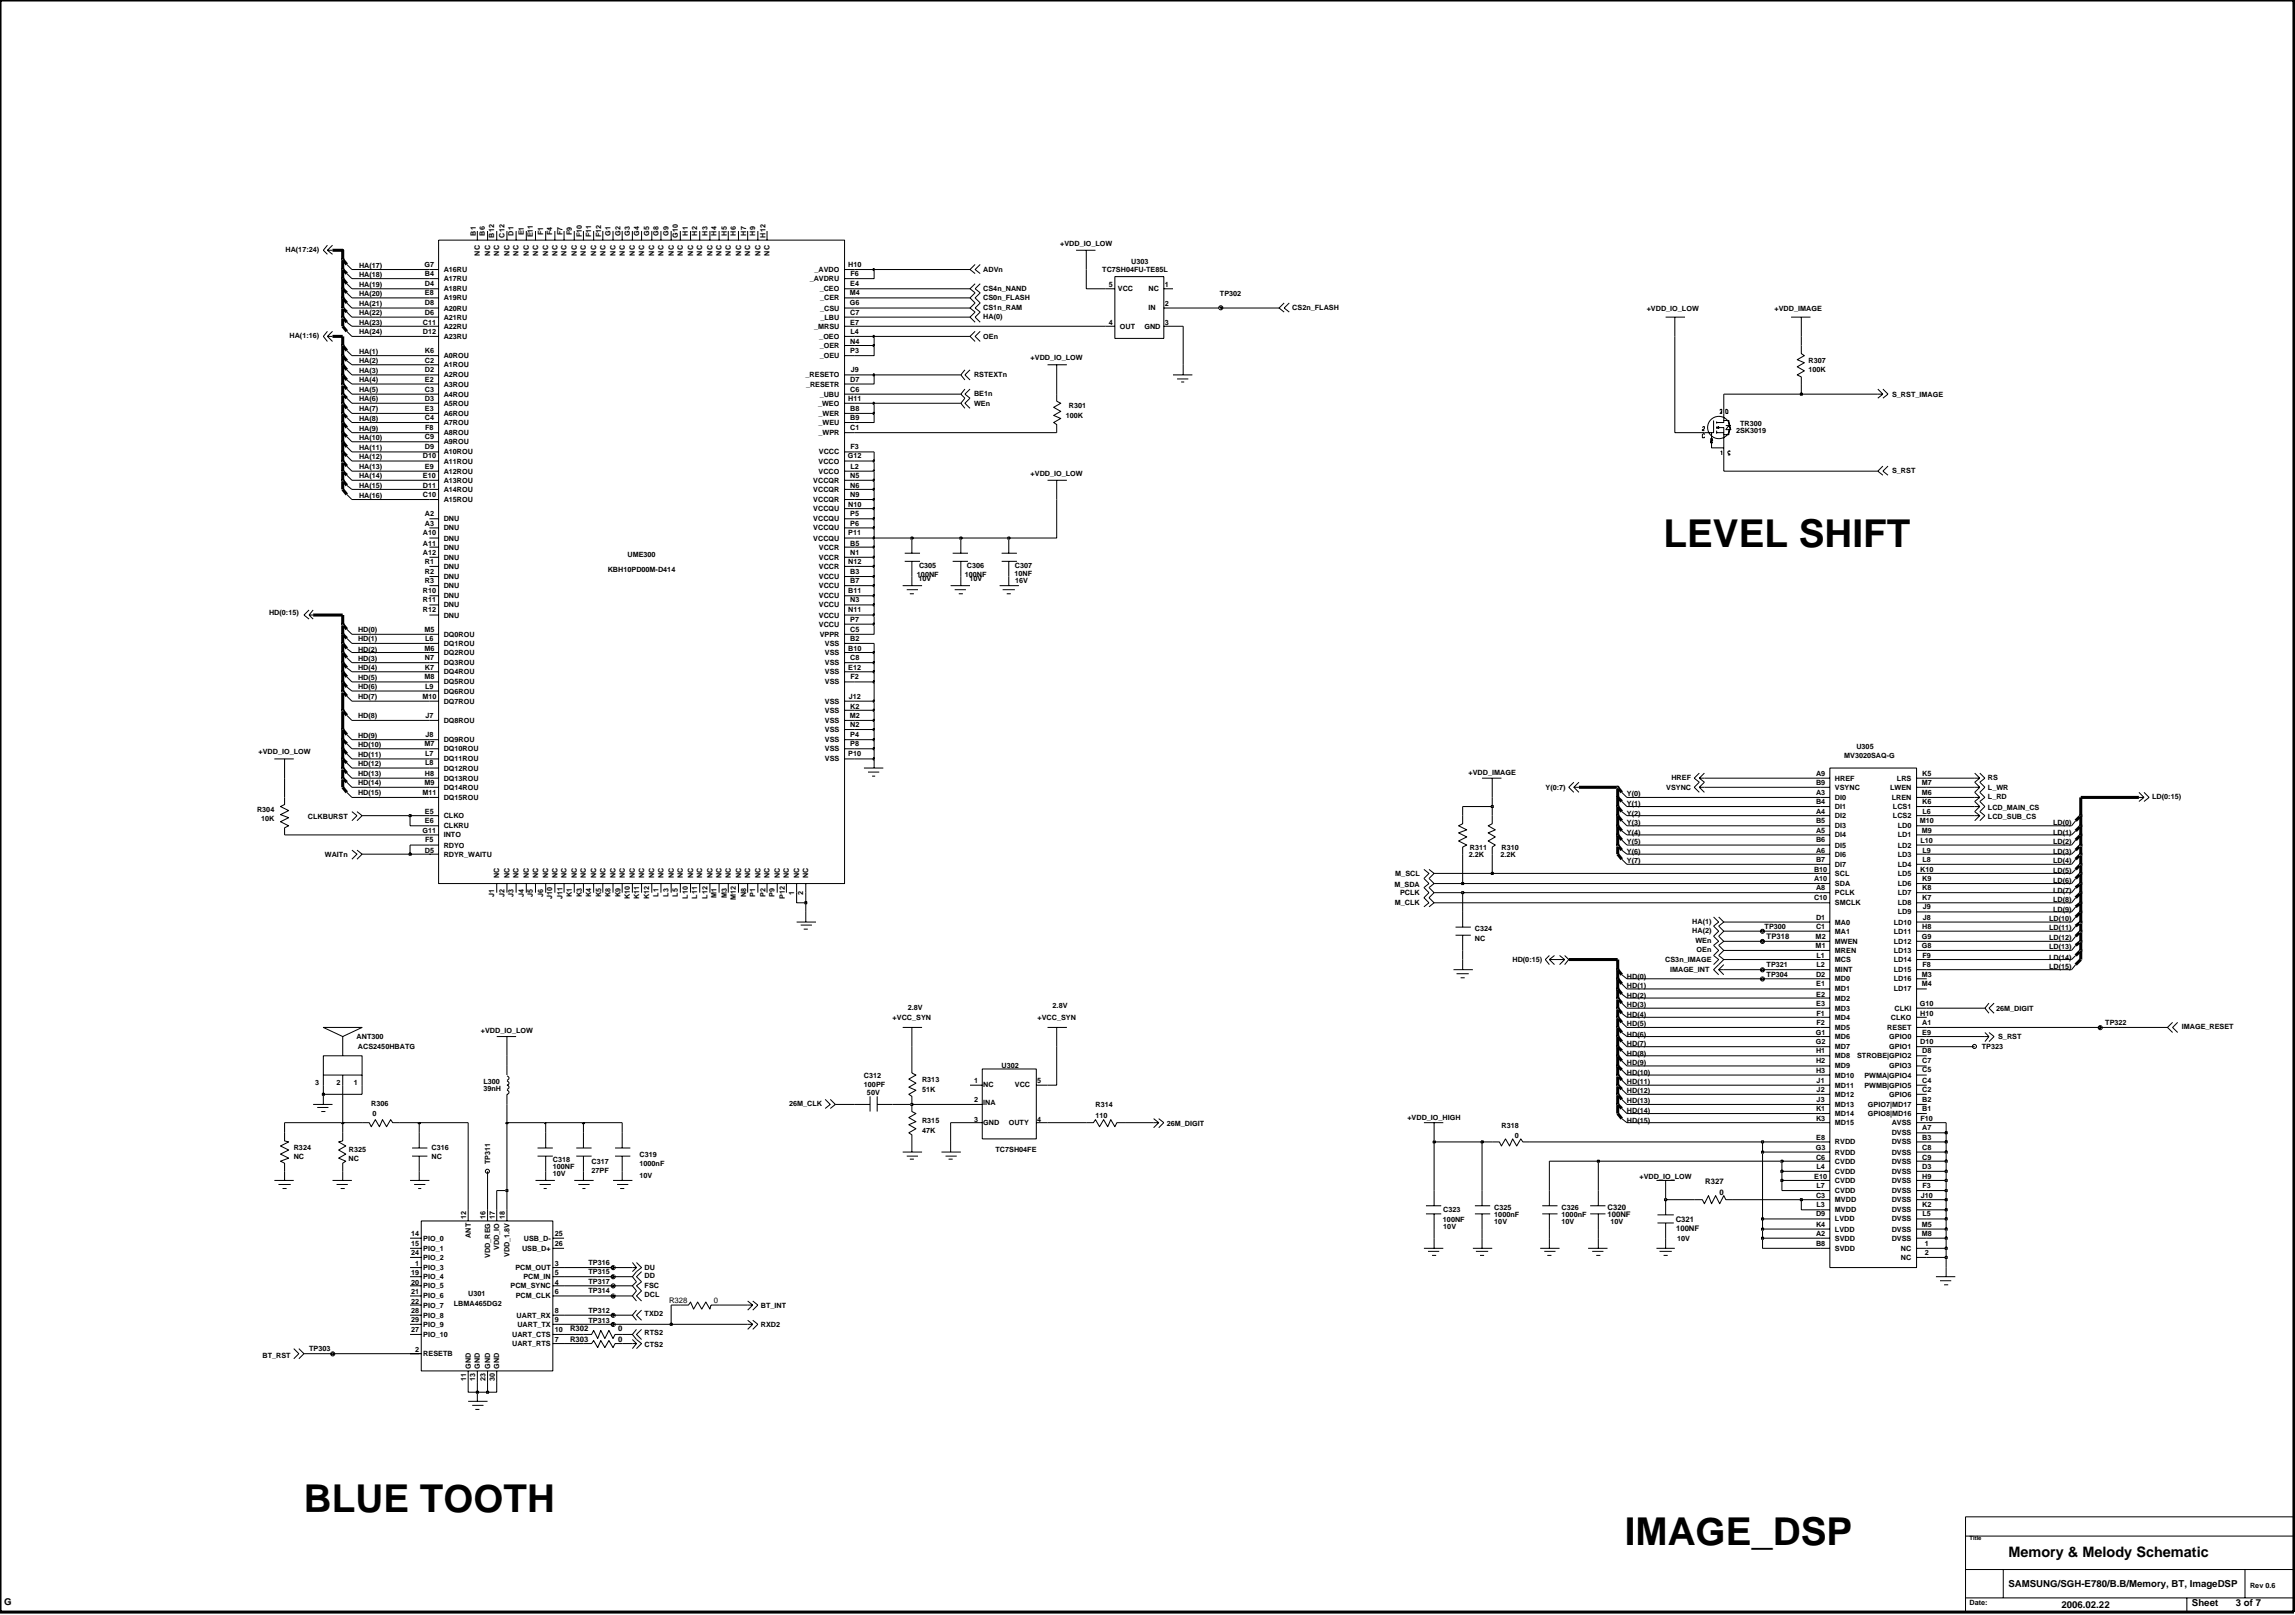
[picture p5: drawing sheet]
<svg xmlns="http://www.w3.org/2000/svg" width="192mm" height="135mm" viewBox="0 0 192 135" stroke-linecap="round" stroke-linejoin="round" font-family="sans-serif">
<defs><g id="words">
<g font-size="3.2">
<text x="138.9" y="45.7">LEVEL SHIFT</text>
<text x="25.4" y="126.1">BLUE TOOTH</text>
<text x="135.6" y="128.9">IMAGE_DSP</text>
</g>
<text font-size="1.2" x="167.6" y="130">Memory &amp; Melody Schematic</text>
<g font-size=".8">
<text x=".3" y="133.9">G</text>
<text x="167.6" y="132.4">SAMSUNG/SGH-E780/B.B/Memory, BT, ImageDSP</text>
<text x="172.1" y="134.2">2006.02.22</text>
<text x="183" y="134">Sheet</text>
<text x="186.6" y="134">3 of 7</text>
</g>
<g font-size=".6">
<text x="23.8" y="21.1">HA(17:24)</text>
<text x="30" y="22.3">HA(17)</text>
<text x="30" y="23.1">HA(18)</text>
<text x="30" y="23.9">HA(19)</text>
<text x="35.4" y="22.3">G7</text>
<text x="35.5" y="23.9">D4</text>
<text x="35.5" y="23">B4</text>
<text x="37" y="23.5">A17RU</text>
<text x="37" y="22.7">A16RU</text>
<text x="39.7" y="19.7" transform="rotate(-90 39.7 19.7)">B1</text>
<text x="40.1" y="21.3" transform="rotate(-90 40.1 21.3)">NC</text>
<text x="40.5" y="19.7" transform="rotate(-90 40.5 19.7)">B6</text>
<text x="40.9" y="21.3" transform="rotate(-90 40.9 21.3)">NC</text>
<text x="41.2" y="19.8" transform="rotate(-90 41.2 19.8)">B12</text>
<text x="41.7" y="21.3" transform="rotate(-90 41.7 21.3)">NC</text>
<text x="42.1" y="19.8" transform="rotate(-90 42.1 19.8)">C12</text>
<text x="42.5" y="21.3" transform="rotate(-90 42.5 21.3)">NC</text>
<text x="42.9" y="19.7" transform="rotate(-90 42.9 19.7)">D1</text>
<text x="43.3" y="21.3" transform="rotate(-90 43.3 21.3)">NC</text>
<text x="43.7" y="19.6" transform="rotate(-90 43.7 19.6)">E1</text>
<text x="44.1" y="21.3" transform="rotate(-90 44.1 21.3)">NC</text>
<text x="44.5" y="19.8" transform="rotate(-90 44.5 19.8)">E11</text>
<text x="44.9" y="21.3" transform="rotate(-90 44.9 21.3)">NC</text>
<text x="45.3" y="19.6" transform="rotate(-90 45.3 19.6)">F1</text>
<text x="45.8" y="21.3" transform="rotate(-90 45.8 21.3)">NC</text>
<text x="46.1" y="19.6" transform="rotate(-90 46.1 19.6)">F4</text>
<text x="46.5" y="21.3" transform="rotate(-90 46.5 21.3)">NC</text>
<text x="47" y="19.6" transform="rotate(-90 47 19.6)">F7</text>
<text x="47.3" y="21.3" transform="rotate(-90 47.3 21.3)">NC</text>
<text x="47.7" y="19.6" transform="rotate(-90 47.7 19.6)">F9</text>
<text x="48.1" y="21.3" transform="rotate(-90 48.1 21.3)">NC</text>
<text x="48.6" y="19.8" transform="rotate(-90 48.6 19.8)">F10</text>
<text x="48.9" y="21.3" transform="rotate(-90 48.9 21.3)">NC</text>
<text x="49.3" y="19.8" transform="rotate(-90 49.3 19.8)">F11</text>
<text x="49.8" y="21.3" transform="rotate(-90 49.8 21.3)">NC</text>
<text x="50.2" y="19.8" transform="rotate(-90 50.2 19.8)">F12</text>
<text x="50.5" y="21.3" transform="rotate(-90 50.5 21.3)">NC</text>
<text x="51" y="19.7" transform="rotate(-90 51 19.7)">G1</text>
<text x="51.4" y="21.3" transform="rotate(-90 51.4 21.3)">NC</text>
<text x="51.8" y="19.7" transform="rotate(-90 51.8 19.7)">G2</text>
<text x="52.1" y="21.3" transform="rotate(-90 52.1 21.3)">NC</text>
<text x="52.6" y="19.7" transform="rotate(-90 52.6 19.7)">G3</text>
<text x="53" y="21.3" transform="rotate(-90 53 21.3)">NC</text>
<text x="53.3" y="19.7" transform="rotate(-90 53.3 19.7)">G4</text>
<text x="53.8" y="21.3" transform="rotate(-90 53.8 21.3)">NC</text>
<text x="54.2" y="19.7" transform="rotate(-90 54.2 19.7)">G5</text>
<text x="54.6" y="21.3" transform="rotate(-90 54.6 21.3)">NC</text>
<text x="55" y="19.7" transform="rotate(-90 55 19.7)">G8</text>
<text x="55.4" y="21.3" transform="rotate(-90 55.4 21.3)">NC</text>
<text x="55.8" y="19.7" transform="rotate(-90 55.8 19.7)">G9</text>
<text x="56.2" y="21.3" transform="rotate(-90 56.2 21.3)">NC</text>
<text x="56.6" y="19.8" transform="rotate(-90 56.6 19.8)">G10</text>
<text x="57" y="21.3" transform="rotate(-90 57 21.3)">NC</text>
<text x="57.4" y="19.7" transform="rotate(-90 57.4 19.7)">H1</text>
<text x="57.8" y="21.3" transform="rotate(-90 57.8 21.3)">NC</text>
<text x="58.2" y="19.7" transform="rotate(-90 58.2 19.7)">H2</text>
<text x="58.6" y="21.3" transform="rotate(-90 58.6 21.3)">NC</text>
<text x="59" y="19.7" transform="rotate(-90 59 19.7)">H3</text>
<text x="59.5" y="21.3" transform="rotate(-90 59.5 21.3)">NC</text>
<text x="59.8" y="19.7" transform="rotate(-90 59.8 19.7)">H4</text>
<text x="60.2" y="21.3" transform="rotate(-90 60.2 21.3)">NC</text>
<text x="60.7" y="19.7" transform="rotate(-90 60.7 19.7)">H5</text>
<text x="61" y="21.3" transform="rotate(-90 61 21.3)">NC</text>
<text x="61.4" y="19.7" transform="rotate(-90 61.4 19.7)">H6</text>
<text x="61.9" y="21.3" transform="rotate(-90 61.9 21.3)">NC</text>
<text x="62.3" y="19.7" transform="rotate(-90 62.3 19.7)">H7</text>
<text x="62.6" y="21.3" transform="rotate(-90 62.6 21.3)">NC</text>
<text x="63" y="19.7" transform="rotate(-90 63 19.7)">H9</text>
<text x="63.5" y="21.3" transform="rotate(-90 63.5 21.3)">NC</text>
<text x="63.9" y="19.8" transform="rotate(-90 63.9 19.8)">H12</text>
<text x="64.2" y="21.3" transform="rotate(-90 64.2 21.3)">NC</text>
<text x="67.6" y="23.5">_AVDRU</text>
<text x="68" y="22.7">_AVDO</text>
<text x="70.8" y="22.3">H10</text>
<text x="71" y="23.9">E4</text>
<text x="71" y="23">F6</text>
<text x="82.1" y="22.7">ADVn</text>
<text x="88.5" y="20.5">+VDD_IO_LOW</text>
<text x="92" y="22.7">TC7SH04FU-TE85L</text>
<text x="92.5" y="23.9">5</text>
<text x="94.4" y="22.1">U303</text>
<text x="97.2" y="23.9">1</text>
<text x="24.2" y="28.2">HA(1:16)</text>
<text x="30" y="29.5">HA(1)</text>
<text x="30" y="24.7">HA(20)</text>
<text x="30" y="25.5">HA(21)</text>
<text x="30" y="26.3">HA(22)</text>
<text x="30" y="27.1">HA(23)</text>
<text x="30" y="27.9">HA(24)</text>
<text x="35.3" y="27.9">D12</text>
<text x="35.3" y="27.1">C11</text>
<text x="35.5" y="26.3">D6</text>
<text x="35.5" y="29.5">K6</text>
<text x="35.5" y="25.5">D8</text>
<text x="35.5" y="24.6">E8</text>
<text x="37" y="25.1">A19RU</text>
<text x="37" y="28.3">A23RU</text>
<text x="37" y="24.3">A18RU</text>
<text x="37" y="26.7">A21RU</text>
<text x="37" y="29.9">A0ROU</text>
<text x="37" y="25.9">A20RU</text>
<text x="37" y="27.4">A22RU</text>
<text x="68" y="27.4">_MRSU</text>
<text x="68.4" y="28.3">_OEO</text>
<text x="68.4" y="29.9">_OEU</text>
<text x="68.4" y="29">_OER</text>
<text x="68.4" y="24.3">_CEO</text>
<text x="68.5" y="25.1">_CER</text>
<text x="68.5" y="25.9">_CSU</text>
<text x="68.5" y="26.7">_LBU</text>
<text x="70.9" y="24.6">M4</text>
<text x="70.9" y="25.5">G6</text>
<text x="71" y="28.7">N4</text>
<text x="71" y="26.3">C7</text>
<text x="71" y="29.5">P3</text>
<text x="71" y="27.1">E7</text>
<text x="71" y="27.9">L4</text>
<text x="82.1" y="25">CS0n_FLASH</text>
<text x="82.1" y="25.9">CS1n_RAM</text>
<text x="82.1" y="24.3">CS4n_NAND</text>
<text x="82.1" y="28.3">OEn</text>
<text x="82.1" y="26.6">HA(0)</text>
<text x="92.5" y="27.1">4</text>
<text x="93.3" y="24.3">VCC</text>
<text x="93.5" y="27.5">OUT</text>
<text x="95.5" y="27.5">GND</text>
<text x="95.9" y="25.9">IN</text>
<text x="95.9" y="24.3">NC</text>
<text x="97.2" y="27.1">3</text>
<text x="97.2" y="25.5">2</text>
<text x="101.8" y="24.7">TP302</text>
<text x="107.9" y="25.9">CS2n_FLASH</text>
<text x="137.4" y="25.9">+VDD_IO_LOW</text>
<text x="148.1" y="25.9">+VDD_IMAGE</text>
<text x="30" y="30.3">HA(2)</text>
<text x="30" y="31.1">HA(3)</text>
<text x="30" y="31.9">HA(4)</text>
<text x="30" y="32.7">HA(5)</text>
<text x="30" y="33.5">HA(6)</text>
<text x="30" y="34.3">HA(7)</text>
<text x="30" y="35.1">HA(8)</text>
<text x="30" y="35.9">HA(9)</text>
<text x="35.5" y="31.1">D2</text>
<text x="35.5" y="33.4">D3</text>
<text x="35.5" y="35">C4</text>
<text x="35.5" y="30.3">C2</text>
<text x="35.5" y="32.7">C3</text>
<text x="35.5" y="31.9">E2</text>
<text x="35.5" y="34.3">E3</text>
<text x="35.5" y="35.9">F8</text>
<text x="37" y="32.3">A3ROU</text>
<text x="37" y="34.7">A6ROU</text>
<text x="37" y="31.5">A2ROU</text>
<text x="37" y="33.9">A5ROU</text>
<text x="37" y="35.5">A7ROU</text>
<text x="37" y="30.6">A1ROU</text>
<text x="37" y="33.1">A4ROU</text>
<text x="67.2" y="31.5">_RESETO</text>
<text x="67.3" y="32.3">_RESETR</text>
<text x="68.3" y="33.9">_WEO</text>
<text x="68.3" y="34.7">_WER</text>
<text x="68.3" y="35.5">_WEU</text>
<text x="68.4" y="33.1">_UBU</text>
<text x="70.8" y="33.4">H11</text>
<text x="71" y="31.9">D7</text>
<text x="71" y="32.7">C6</text>
<text x="71" y="34.3">B8</text>
<text x="71" y="35">B9</text>
<text x="71" y="35.9">C1</text>
<text x="71" y="31.1">J9</text>
<text x="81.3" y="33.1">BE1n</text>
<text x="81.3" y="31.5">RSTEXTn</text>
<text x="81.3" y="33.9">WEn</text>
<text x="86" y="30.1">+VDD_IO_LOW</text>
<text x="89" y="34.9">100K</text>
<text x="89.2" y="34.1">R301</text>
<text x="145.2" y="35.5">TR300</text>
<text x="150.9" y="31">100K</text>
<text x="150.9" y="30.3">R307</text>
<text x="157.9" y="33.1">S_RST_IMAGE</text>
<text x="30" y="36.7">HA(10)</text>
<text x="30" y="37.5">HA(11)</text>
<text x="30" y="38.3">HA(12)</text>
<text x="30" y="39.1">HA(13)</text>
<text x="30" y="39.9">HA(14)</text>
<text x="30" y="40.8">HA(15)</text>
<text x="30" y="41.5">HA(16)</text>
<text x="35.3" y="40.7">D11</text>
<text x="35.3" y="38.3">D10</text>
<text x="35.3" y="41.5">C10</text>
<text x="35.3" y="39.9">E10</text>
<text x="35.5" y="36.7">C9</text>
<text x="35.5" y="37.5">D9</text>
<text x="35.5" y="39.1">E9</text>
<text x="37" y="39.5">A12ROU</text>
<text x="37" y="41">A14ROU</text>
<text x="37" y="37.1">A9ROU</text>
<text x="37" y="36.3">A8ROU</text>
<text x="37" y="37.9">A10ROU</text>
<text x="37" y="40.3">A13ROU</text>
<text x="37" y="38.7">A11ROU</text>
<text x="37" y="41.9">A15ROU</text>
<text x="67.9" y="40.3">VCCQR</text>
<text x="67.9" y="41">VCCQR</text>
<text x="67.9" y="41.9">VCCQR</text>
<text x="68.3" y="39.5">VCCO</text>
<text x="68.3" y="38.7">VCCO</text>
<text x="68.3" y="36.3">_WPR</text>
<text x="68.4" y="37.9">VCCC</text>
<text x="70.8" y="38.3">G12</text>
<text x="71" y="39.9">N5</text>
<text x="71" y="40.7">N6</text>
<text x="71" y="41.5">N9</text>
<text x="71" y="37.5">F3</text>
<text x="71" y="39.1">L2</text>
<text x="86" y="39.7">+VDD_IO_LOW</text>
<text x="144.9" y="36.1">2SK3019</text>
<text x="157.9" y="39.5">S_RST</text>
<text x="35.3" y="44.7">A10</text>
<text x="35.3" y="45.5">A11</text>
<text x="35.3" y="46.3">A12</text>
<text x="35.5" y="47">R1</text>
<text x="35.5" y="47.9">R2</text>
<text x="35.5" y="43.1">A2</text>
<text x="35.5" y="43.9">A3</text>
<text x="37" y="47.5">DNU</text>
<text x="37" y="45.1">DNU</text>
<text x="37" y="45.9">DNU</text>
<text x="37" y="46.7">DNU</text>
<text x="37" y="43.5">DNU</text>
<text x="37" y="44.3">DNU</text>
<text x="50.7" y="47.7">KBH10PD00M-D414</text>
<text x="52.4" y="46.5">UME300</text>
<text x="67.9" y="43.5">VCCQU</text>
<text x="67.9" y="44.3">VCCQU</text>
<text x="67.9" y="42.7">VCCQU</text>
<text x="67.9" y="45.1">VCCQU</text>
<text x="68.4" y="46.7">VCCR</text>
<text x="68.4" y="47.5">VCCR</text>
<text x="68.4" y="45.9">VCCR</text>
<text x="70.8" y="42.3">N10</text>
<text x="70.8" y="47.1">N12</text>
<text x="70.8" y="44.7">P11</text>
<text x="71" y="46.3">N1</text>
<text x="71" y="47.9">B3</text>
<text x="71" y="45.5">B5</text>
<text x="71" y="43.1">P5</text>
<text x="71" y="43.9">P6</text>
<text x="76.7" y="47.4">C305</text>
<text x="80.7" y="47.4">C306</text>
<text x="84.7" y="47.4">C307</text>
<text x="22.5" y="51.3">HD(0:15)</text>
<text x="29.9" y="52.8">HD(0)</text>
<text x="29.9" y="53.5">HD(1)</text>
<text x="35.3" y="49.5">R10</text>
<text x="35.3" y="50.3">R11</text>
<text x="35.3" y="51.1">R12</text>
<text x="35.4" y="52.7">M5</text>
<text x="35.5" y="48.7">R3</text>
<text x="35.5" y="53.5">L6</text>
<text x="37" y="53.1">DQ0ROU</text>
<text x="37" y="49.9">DNU</text>
<text x="37" y="50.7">DNU</text>
<text x="37" y="51.5">DNU</text>
<text x="37" y="48.3">DNU</text>
<text x="37" y="49.1">DNU</text>
<text x="37" y="53.9">DQ1ROU</text>
<text x="68.4" y="51.5">VCCU</text>
<text x="68.4" y="50.7">VCCU</text>
<text x="68.4" y="48.3">VCCU</text>
<text x="68.4" y="52.3">VCCU</text>
<text x="68.4" y="49.1">VCCU</text>
<text x="68.4" y="49.9">VCCU</text>
<text x="68.4" y="53.1">VPPR</text>
<text x="68.9" y="53.9">VSS</text>
<text x="70.8" y="51.1">N11</text>
<text x="70.8" y="49.5">B11</text>
<text x="71" y="50.3">N3</text>
<text x="71" y="52.7">C5</text>
<text x="71" y="53.5">B2</text>
<text x="71" y="48.7">B7</text>
<text x="71" y="51.9">P7</text>
<text x="76.5" y="48.1">100NF</text>
<text x="76.7" y="48.4">10V</text>
<text x="80.5" y="48.1">100NF</text>
<text x="80.9" y="48.4">10V</text>
<text x="84.7" y="48">10NF</text>
<text x="84.7" y="48.6">16V</text>
<text x="29.9" y="54.4">HD(2)</text>
<text x="29.9" y="55.1">HD(3)</text>
<text x="29.9" y="55.9">HD(4)</text>
<text x="29.9" y="56.7">HD(5)</text>
<text x="29.9" y="57.5">HD(6)</text>
<text x="29.9" y="58.3">HD(7)</text>
<text x="29.9" y="59.9">HD(8)</text>
<text x="35.3" y="58.3">M10</text>
<text x="35.4" y="56.7">M8</text>
<text x="35.4" y="54.3">M6</text>
<text x="35.5" y="55.1">N7</text>
<text x="35.5" y="55.9">K7</text>
<text x="35.5" y="57.5">L9</text>
<text x="35.5" y="59.9">J7</text>
<text x="37" y="55.5">DQ3ROU</text>
<text x="37" y="57.1">DQ5ROU</text>
<text x="37" y="54.7">DQ2ROU</text>
<text x="37" y="57.9">DQ6ROU</text>
<text x="37" y="58.7">DQ7ROU</text>
<text x="37" y="56.3">DQ4ROU</text>
<text x="68.9" y="59.5">VSS</text>
<text x="68.9" y="58.7">VSS</text>
<text x="68.9" y="57.1">VSS</text>
<text x="68.9" y="56.3">VSS</text>
<text x="68.9" y="55.5">VSS</text>
<text x="68.9" y="54.7">VSS</text>
<text x="70.8" y="54.3">B10</text>
<text x="70.8" y="55.9">E12</text>
<text x="70.8" y="58.3">J12</text>
<text x="70.9" y="59.9">M2</text>
<text x="71" y="59.1">K2</text>
<text x="71" y="55.1">C8</text>
<text x="71" y="56.7">F2</text>
<text x="21.6" y="62.9">+VDD_IO_LOW</text>
<text x="29.9" y="61.6">HD(9)</text>
<text x="29.9" y="62.3">HD(10)</text>
<text x="29.9" y="63.2">HD(11)</text>
<text x="29.9" y="63.9">HD(12)</text>
<text x="29.9" y="64.8">HD(13)</text>
<text x="29.9" y="65.5">HD(14)</text>
<text x="35.4" y="65.5">M9</text>
<text x="35.4" y="62.3">M7</text>
<text x="35.5" y="64.7">H8</text>
<text x="35.5" y="63.1">L7</text>
<text x="35.5" y="63.9">L8</text>
<text x="35.5" y="61.5">J8</text>
<text x="37" y="65.9">DQ14ROU</text>
<text x="37" y="62.7">DQ10ROU</text>
<text x="37" y="63.5">DQ11ROU</text>
<text x="37" y="64.3">DQ12ROU</text>
<text x="37" y="60.3">DQ8ROU</text>
<text x="37" y="61.9">DQ9ROU</text>
<text x="37" y="65.1">DQ13ROU</text>
<text x="68.9" y="61.9">VSS</text>
<text x="68.9" y="63.5">VSS</text>
<text x="68.9" y="61.1">VSS</text>
<text x="68.9" y="60.3">VSS</text>
<text x="68.9" y="62.7">VSS</text>
<text x="70.8" y="63.1">P10</text>
<text x="71" y="60.7">N2</text>
<text x="71" y="61.5">P4</text>
<text x="71" y="62.3">P8</text>
<text x="122.6" y="64.6">+VDD_IMAGE</text>
<text x="129" y="65.9">Y(0:7)</text>
<text x="139.1" y="65.9">VSYNC</text>
<text x="139.5" y="65.1">HREF</text>
<text x="151.6" y="65.5">B9</text>
<text x="151.6" y="64.7">A9</text>
<text x="153.2" y="65.9">VSYNC</text>
<text x="153.2" y="65.1">HREF</text>
<text x="153.9" y="63.3">MV3020SAQ-G</text>
<text x="154.9" y="62.5">U305</text>
<text x="157.8" y="65.9">LWEN</text>
<text x="158.3" y="65.1">LRS</text>
<text x="160.4" y="65.5">M7</text>
<text x="160.4" y="64.7">K5</text>
<text x="165.9" y="65.1">RS</text>
<text x="165.9" y="65.9">L_WR</text>
<text x="21.5" y="67.7">R304</text>
<text x="21.8" y="68.5">10K</text>
<text x="25.7" y="68.3">CLKBURST</text>
<text x="27.1" y="71.5">WAITn</text>
<text x="29.9" y="66.4">HD(15)</text>
<text x="35.3" y="66.3">M11</text>
<text x="35.3" y="69.5">G11</text>
<text x="35.5" y="71.1">D5</text>
<text x="35.5" y="67.9">E5</text>
<text x="35.5" y="68.7">E6</text>
<text x="35.5" y="70.3">F5</text>
<text x="37" y="66.7">DQ15ROU</text>
<text x="37" y="68.3">CLKO</text>
<text x="37" y="69.1">CLKRU</text>
<text x="37" y="71.5">RDYR_WAITU</text>
<text x="37" y="69.9">INTO</text>
<text x="37" y="70.7">RDYO</text>
<text x="122.6" y="71.5">2.2K</text>
<text x="122.7" y="70.9">R311</text>
<text x="125.2" y="71.5">2.2K</text>
<text x="125.3" y="70.9">R310</text>
<text x="135.8" y="66.5">Y(0)</text>
<text x="135.8" y="68.1">Y(2)</text>
<text x="135.8" y="69.7">Y(4)</text>
<text x="135.8" y="67.2">Y(1)</text>
<text x="135.8" y="68.8">Y(3)</text>
<text x="135.8" y="70.4">Y(5)</text>
<text x="135.8" y="71.3">Y(6)</text>
<text x="151.6" y="66.3">A3</text>
<text x="151.6" y="67.1">B4</text>
<text x="151.6" y="68.7">B5</text>
<text x="151.6" y="70.3">B6</text>
<text x="151.6" y="71.9">B7</text>
<text x="151.6" y="67.9">A4</text>
<text x="151.6" y="69.5">A5</text>
<text x="151.6" y="71.1">A6</text>
<text x="153.2" y="66.7">DI0</text>
<text x="153.2" y="67.5">DI1</text>
<text x="153.2" y="69.1">DI3</text>
<text x="153.2" y="70.7">DI5</text>
<text x="153.2" y="68.3">DI2</text>
<text x="153.2" y="69.9">DI4</text>
<text x="153.2" y="71.5">DI6</text>
<text x="157.9" y="66.8">LREN</text>
<text x="158" y="68.3">LCS2</text>
<text x="158" y="67.5">LCS1</text>
<text x="158.4" y="69.9">LD1</text>
<text x="158.4" y="71.5">LD3</text>
<text x="158.4" y="69.1">LD0</text>
<text x="158.4" y="70.7">LD2</text>
<text x="160.2" y="68.7">M10</text>
<text x="160.3" y="70.3">L10</text>
<text x="160.4" y="66.3">M6</text>
<text x="160.4" y="69.5">M9</text>
<text x="160.4" y="67.1">K6</text>
<text x="160.5" y="71.9">L8</text>
<text x="160.5" y="71.1">L9</text>
<text x="160.5" y="67.9">L6</text>
<text x="165.9" y="67.6">LCD_MAIN_CS</text>
<text x="165.9" y="68.3">LCD_SUB_CS</text>
<text x="165.9" y="66.7">L_RD</text>
<text x="171.4" y="71.3">LD(3)</text>
<text x="171.4" y="70.4">LD(2)</text>
<text x="171.4" y="69.7">LD(1)</text>
<text x="171.4" y="68.8">LD(0)</text>
<text x="179.6" y="66.7">LD(0:15)</text>
<text x="41.2" y="74.8" transform="rotate(-90 41.2 74.8)">J1</text>
<text x="41.7" y="73.3" transform="rotate(-90 41.7 73.3)">NC</text>
<text x="42.1" y="74.8" transform="rotate(-90 42.1 74.8)">J2</text>
<text x="42.5" y="73.3" transform="rotate(-90 42.5 73.3)">NC</text>
<text x="42.9" y="74.8" transform="rotate(-90 42.9 74.8)">J3</text>
<text x="43.3" y="73.3" transform="rotate(-90 43.3 73.3)">NC</text>
<text x="43.7" y="74.8" transform="rotate(-90 43.7 74.8)">J4</text>
<text x="44.1" y="73.3" transform="rotate(-90 44.1 73.3)">NC</text>
<text x="44.5" y="74.8" transform="rotate(-90 44.5 74.8)">J5</text>
<text x="44.9" y="73.3" transform="rotate(-90 44.9 73.3)">NC</text>
<text x="45.3" y="74.8" transform="rotate(-90 45.3 74.8)">J6</text>
<text x="45.8" y="73.3" transform="rotate(-90 45.8 73.3)">NC</text>
<text x="46.1" y="75" transform="rotate(-90 46.1 75)">J10</text>
<text x="46.5" y="73.3" transform="rotate(-90 46.5 73.3)">NC</text>
<text x="47" y="75" transform="rotate(-90 47 75)">J11</text>
<text x="47.3" y="73.3" transform="rotate(-90 47.3 73.3)">NC</text>
<text x="47.7" y="74.9" transform="rotate(-90 47.7 74.9)">K1</text>
<text x="48.1" y="73.3" transform="rotate(-90 48.1 73.3)">NC</text>
<text x="48.6" y="74.9" transform="rotate(-90 48.6 74.9)">K3</text>
<text x="48.9" y="73.3" transform="rotate(-90 48.9 73.3)">NC</text>
<text x="49.3" y="74.9" transform="rotate(-90 49.3 74.9)">K4</text>
<text x="49.8" y="73.3" transform="rotate(-90 49.8 73.3)">NC</text>
<text x="50.2" y="74.9" transform="rotate(-90 50.2 74.9)">K5</text>
<text x="50.5" y="73.3" transform="rotate(-90 50.5 73.3)">NC</text>
<text x="51" y="74.9" transform="rotate(-90 51 74.9)">K8</text>
<text x="51.4" y="73.3" transform="rotate(-90 51.4 73.3)">NC</text>
<text x="51.8" y="74.9" transform="rotate(-90 51.8 74.9)">K9</text>
<text x="52.1" y="73.3" transform="rotate(-90 52.1 73.3)">NC</text>
<text x="52.6" y="75" transform="rotate(-90 52.6 75)">K10</text>
<text x="53" y="73.3" transform="rotate(-90 53 73.3)">NC</text>
<text x="53.3" y="75" transform="rotate(-90 53.3 75)">K11</text>
<text x="53.8" y="73.3" transform="rotate(-90 53.8 73.3)">NC</text>
<text x="54.2" y="75" transform="rotate(-90 54.2 75)">K12</text>
<text x="54.6" y="73.3" transform="rotate(-90 54.6 73.3)">NC</text>
<text x="55" y="74.8" transform="rotate(-90 55 74.8)">L1</text>
<text x="55.4" y="73.3" transform="rotate(-90 55.4 73.3)">NC</text>
<text x="55.8" y="74.8" transform="rotate(-90 55.8 74.8)">L3</text>
<text x="56.2" y="73.3" transform="rotate(-90 56.2 73.3)">NC</text>
<text x="56.6" y="74.8" transform="rotate(-90 56.6 74.8)">L5</text>
<text x="57" y="73.3" transform="rotate(-90 57 73.3)">NC</text>
<text x="57.4" y="75" transform="rotate(-90 57.4 75)">L10</text>
<text x="57.8" y="73.3" transform="rotate(-90 57.8 73.3)">NC</text>
<text x="58.2" y="75" transform="rotate(-90 58.2 75)">L11</text>
<text x="58.6" y="73.3" transform="rotate(-90 58.6 73.3)">NC</text>
<text x="59" y="75" transform="rotate(-90 59 75)">L12</text>
<text x="59.5" y="73.3" transform="rotate(-90 59.5 73.3)">NC</text>
<text x="59.8" y="74.9" transform="rotate(-90 59.8 74.9)">M1</text>
<text x="60.2" y="73.3" transform="rotate(-90 60.2 73.3)">NC</text>
<text x="60.7" y="74.9" transform="rotate(-90 60.7 74.9)">M3</text>
<text x="61" y="73.3" transform="rotate(-90 61 73.3)">NC</text>
<text x="61.4" y="75.1" transform="rotate(-90 61.4 75.1)">M12</text>
<text x="61.9" y="73.3" transform="rotate(-90 61.9 73.3)">NC</text>
<text x="62.3" y="74.9" transform="rotate(-90 62.3 74.9)">N8</text>
<text x="62.6" y="73.3" transform="rotate(-90 62.6 73.3)">NC</text>
<text x="63" y="74.9" transform="rotate(-90 63 74.9)">P1</text>
<text x="63.5" y="73.3" transform="rotate(-90 63.5 73.3)">NC</text>
<text x="63.9" y="74.9" transform="rotate(-90 63.9 74.9)">P2</text>
<text x="64.2" y="73.3" transform="rotate(-90 64.2 73.3)">NC</text>
<text x="64.7" y="74.9" transform="rotate(-90 64.7 74.9)">P9</text>
<text x="65.1" y="73.3" transform="rotate(-90 65.1 73.3)">NC</text>
<text x="65.5" y="75" transform="rotate(-90 65.5 75)">P12</text>
<text x="65.9" y="73.3" transform="rotate(-90 65.9 73.3)">NC</text>
<text x="66.3" y="74.7" transform="rotate(-90 66.3 74.7)">1</text>
<text x="66.7" y="73.3" transform="rotate(-90 66.7 73.3)">NC</text>
<text x="67" y="74.7" transform="rotate(-90 67 74.7)">2</text>
<text x="67.5" y="73.3" transform="rotate(-90 67.5 73.3)">NC</text>
<text x="116.4" y="74">M_SDA</text>
<text x="116.4" y="75.5">M_CLK</text>
<text x="116.5" y="73.1">M_SCL</text>
<text x="116.9" y="74.7">PCLK</text>
<text x="123.1" y="77.7">C324</text>
<text x="135.8" y="72">Y(7)</text>
<text x="141.2" y="77.8">HA(2)</text>
<text x="141.2" y="77.1">HA(1)</text>
<text x="147.3" y="77.5">TP300</text>
<text x="151.4" y="73.5">A10</text>
<text x="151.4" y="75.1">C10</text>
<text x="151.4" y="72.8">B10</text>
<text x="151.6" y="76.7">D1</text>
<text x="151.6" y="77.5">C1</text>
<text x="151.6" y="74.3">A8</text>
<text x="153.2" y="73.9">SDA</text>
<text x="153.2" y="77.1">MA0</text>
<text x="153.2" y="77.9">MA1</text>
<text x="153.2" y="75.5">SMCLK</text>
<text x="153.2" y="72.3">DI7</text>
<text x="153.2" y="74.7">PCLK</text>
<text x="153.2" y="73.1">SCL</text>
<text x="158.1" y="77.9">LD11</text>
<text x="158.1" y="77.1">LD10</text>
<text x="158.4" y="72.3">LD4</text>
<text x="158.4" y="75.5">LD8</text>
<text x="158.4" y="74.7">LD7</text>
<text x="158.4" y="73.9">LD6</text>
<text x="158.4" y="76.3">LD9</text>
<text x="158.4" y="73.1">LD5</text>
<text x="160.3" y="72.8">K10</text>
<text x="160.4" y="77.5">H8</text>
<text x="160.4" y="75.1">K7</text>
<text x="160.4" y="74.3">K8</text>
<text x="160.4" y="73.5">K9</text>
<text x="160.5" y="76.7">J8</text>
<text x="160.5" y="75.9">J9</text>
<text x="171" y="77.6">LD(11)</text>
<text x="171" y="76.9">LD(10)</text>
<text x="171.4" y="76.1">LD(9)</text>
<text x="171.4" y="75.2">LD(8)</text>
<text x="171.4" y="74.5">LD(7)</text>
<text x="171.4" y="73.6">LD(6)</text>
<text x="171.4" y="72.9">LD(5)</text>
<text x="171.4" y="72">LD(4)</text>
<text x="123.1" y="78.5">NC</text>
<text x="126.2" y="80.3">HD(0:15)</text>
<text x="135.8" y="81.7">HD(0)</text>
<text x="135.8" y="82.4">HD(1)</text>
<text x="135.8" y="83.3">HD(2)</text>
<text x="139" y="80.3">CS3n_IMAGE</text>
<text x="139.4" y="81.1">IMAGE_INT</text>
<text x="141.5" y="78.7">WEn</text>
<text x="141.6" y="79.4">OEn</text>
<text x="147.5" y="81.5">TP304</text>
<text x="147.5" y="78.3">TP318</text>
<text x="147.5" y="80.7">TP321</text>
<text x="151.5" y="79.1">M1</text>
<text x="151.5" y="78.3">M2</text>
<text x="151.6" y="81.5">D2</text>
<text x="151.6" y="82.3">E1</text>
<text x="151.6" y="83.2">E2</text>
<text x="151.6" y="83.9">E3</text>
<text x="151.6" y="79.9">L1</text>
<text x="151.6" y="80.7">L2</text>
<text x="153.2" y="79.5">MREN</text>
<text x="153.2" y="78.8">MWEN</text>
<text x="153.2" y="80.3">MCS</text>
<text x="153.2" y="81.1">MINT</text>
<text x="153.2" y="82.7">MD1</text>
<text x="153.2" y="83.5">MD2</text>
<text x="153.2" y="81.9">MD0</text>
<text x="158.1" y="81.1">LD15</text>
<text x="158.1" y="80.3">LD14</text>
<text x="158.1" y="81.9">LD16</text>
<text x="158.1" y="82.7">LD17</text>
<text x="158.1" y="79.5">LD13</text>
<text x="158.1" y="78.8">LD12</text>
<text x="160.3" y="83.9">G10</text>
<text x="160.4" y="81.5">M3</text>
<text x="160.4" y="82.3">M4</text>
<text x="160.4" y="79.1">G8</text>
<text x="160.4" y="78.3">G9</text>
<text x="160.5" y="80.7">F8</text>
<text x="160.5" y="79.9">F9</text>
<text x="171" y="80.8">LD(15)</text>
<text x="171" y="80.1">LD(14)</text>
<text x="171" y="79.2">LD(13)</text>
<text x="171" y="78.5">LD(12)</text>
<text x="29.8" y="86.7">ANT300</text>
<text x="29.9" y="87.5">ACS2450HBATG</text>
<text x="40.1" y="86.2">+VDD_IO_LOW</text>
<text x="72.1" y="90">C312</text>
<text x="74.5" y="85.1">+VCC_SYN</text>
<text x="75.8" y="84.3">2.8V</text>
<text x="83.6" y="89.1">U302</text>
<text x="86.6" y="85.1">+VCC_SYN</text>
<text x="87.9" y="84.1">2.8V</text>
<text x="135.8" y="84">HD(3)</text>
<text x="135.8" y="84.9">HD(4)</text>
<text x="135.8" y="85.6">HD(5)</text>
<text x="135.8" y="86.5">HD(6)</text>
<text x="135.8" y="87.3">HD(7)</text>
<text x="135.8" y="88.1">HD(8)</text>
<text x="135.8" y="88.9">HD(9)</text>
<text x="135.8" y="89.7">HD(10)</text>
<text x="151.6" y="86.4">G1</text>
<text x="151.6" y="87.1">G2</text>
<text x="151.6" y="87.9">H1</text>
<text x="151.6" y="88.7">H2</text>
<text x="151.6" y="89.5">H3</text>
<text x="151.6" y="85.5">F2</text>
<text x="151.6" y="84.8">F1</text>
<text x="153.2" y="85.9">MD5</text>
<text x="153.2" y="86.7">MD6</text>
<text x="153.2" y="87.5">MD7</text>
<text x="153.2" y="84.3">MD3</text>
<text x="153.2" y="85.1">MD4</text>
<text x="153.2" y="88.3">MD8</text>
<text x="153.2" y="89.2">MD9</text>
<text x="153.2" y="89.9">MD10</text>
<text x="155" y="88.3">STROBE|GPIO2</text>
<text x="155.6" y="89.9">PWMA|GPIO4</text>
<text x="157.5" y="85.9">RESET</text>
<text x="157.7" y="86.7">GPIO0</text>
<text x="157.7" y="87.5">GPIO1</text>
<text x="157.7" y="89.2">GPIO3</text>
<text x="157.8" y="85.1">CLKO</text>
<text x="158.1" y="84.3">CLKI</text>
<text x="160.3" y="87.1">D10</text>
<text x="160.3" y="84.8">H10</text>
<text x="160.4" y="85.5">A1</text>
<text x="160.4" y="87.9">D8</text>
<text x="160.4" y="89.5">C5</text>
<text x="160.4" y="88.7">C7</text>
<text x="160.5" y="86.4">E9</text>
<text x="165.4" y="87.5">TP323</text>
<text x="166.6" y="84.3">26M_DIGIT</text>
<text x="166.8" y="86.7">S_RST</text>
<text x="175.7" y="85.5">TP322</text>
<text x="182.1" y="85.9">IMAGE_RESET</text>
<text x="24.5" y="96">R324</text>
<text x="26.3" y="90.6">3</text>
<text x="28.1" y="90.6">2</text>
<text x="29.5" y="90.6">1</text>
<text x="31" y="92.3">R306</text>
<text x="31.1" y="93.1">0</text>
<text x="36" y="96">C316</text>
<text x="40.4" y="91.1">39nH</text>
<text x="40.4" y="90.5">L300</text>
<text x="65.9" y="92.3">26M_CLK</text>
<text x="72.1" y="90.7">100PF</text>
<text x="72.4" y="91.4">50V</text>
<text x="77" y="93.7">R315</text>
<text x="77" y="94.5">47K</text>
<text x="77" y="91.1">51K</text>
<text x="77" y="90.3">R313</text>
<text x="81.3" y="93.6">3</text>
<text x="81.3" y="92">2</text>
<text x="81.3" y="90.4">1</text>
<text x="82.1" y="93.8">GND</text>
<text x="82.1" y="92.2">INA</text>
<text x="82.1" y="90.7">NC</text>
<text x="84.2" y="93.8">OUTY</text>
<text x="84.7" y="90.7">VCC</text>
<text x="86.6" y="93.6">4</text>
<text x="86.6" y="90.4">5</text>
<text x="91.4" y="92.4">R314</text>
<text x="91.4" y="93.3">110</text>
<text x="97.4" y="93.9">26M_DIGIT</text>
<text x="117.5" y="93.5">+VDD_IO_HIGH</text>
<text x="125.3" y="94.1">R318</text>
<text x="126.4" y="94.9">0</text>
<text x="135.8" y="90.5">HD(11)</text>
<text x="135.8" y="91.2">HD(12)</text>
<text x="135.8" y="92.1">HD(13)</text>
<text x="135.8" y="92.8">HD(14)</text>
<text x="135.8" y="93.7">HD(15)</text>
<text x="151.6" y="95.9">G3</text>
<text x="151.6" y="93.6">K3</text>
<text x="151.6" y="92.7">K1</text>
<text x="151.6" y="95.2">E8</text>
<text x="151.6" y="90.3">J1</text>
<text x="151.6" y="91.1">J2</text>
<text x="151.6" y="91.9">J3</text>
<text x="153.2" y="95.5">RVDD</text>
<text x="153.2" y="93.9">MD15</text>
<text x="153.2" y="90.8">MD11</text>
<text x="153.2" y="91.5">MD12</text>
<text x="153.2" y="92.4">MD13</text>
<text x="153.2" y="93.1">MD14</text>
<text x="155.6" y="90.8">PWMB|GPIO5</text>
<text x="155.9" y="92.4">GPIO7|MD17</text>
<text x="155.9" y="93.1">GPIO8|MD16</text>
<text x="157.7" y="91.5">GPIO6</text>
<text x="157.9" y="93.9">AVSS</text>
<text x="157.9" y="95.5">DVSS</text>
<text x="157.9" y="94.7">DVSS</text>
<text x="160.3" y="93.6">F10</text>
<text x="160.4" y="95.9">C8</text>
<text x="160.4" y="91.1">C2</text>
<text x="160.4" y="90.3">C4</text>
<text x="160.4" y="91.9">B2</text>
<text x="160.4" y="95.2">B3</text>
<text x="160.4" y="94.3">A7</text>
<text x="160.4" y="92.7">B1</text>
<text x="24.5" y="96.7">NC</text>
<text x="29.1" y="96.9">NC</text>
<text x="29.1" y="96.1">R325</text>
<text x="36" y="96.7">NC</text>
<text x="38.9" y="101.7" transform="rotate(-90 38.9 101.7)">12</text>
<text x="40.5" y="101.7" transform="rotate(-90 40.5 101.7)">16</text>
<text x="40.9" y="97.1" transform="rotate(-90 40.9 97.1)">TP311</text>
<text x="41.3" y="101.7" transform="rotate(-90 41.3 101.7)">17</text>
<text x="42.1" y="101.7" transform="rotate(-90 42.1 101.7)">18</text>
<text x="46.1" y="98.2">10V</text>
<text x="46.1" y="97.6">100NF</text>
<text x="46.1" y="97">C318</text>
<text x="49.4" y="97.1">C317</text>
<text x="49.4" y="97.9">27PF</text>
<text x="53.4" y="96.6">C319</text>
<text x="53.4" y="98.3">10V</text>
<text x="53.4" y="97.3">1000nF</text>
<text x="83.1" y="96.1">TC7SH04FE</text>
<text x="120.4" y="102">100NF</text>
<text x="120.5" y="101.1">C323</text>
<text x="124.7" y="101">C325</text>
<text x="124.7" y="101.5">1000nF</text>
<text x="130.3" y="101.5">1000nF</text>
<text x="130.3" y="101">C326</text>
<text x="134.2" y="101">C320</text>
<text x="134.2" y="101.5">100NF</text>
<text x="136.9" y="98.4">+VDD_IO_LOW</text>
<text x="139.9" y="102">C321</text>
<text x="142.3" y="98.8">R327</text>
<text x="143.5" y="99.7">0</text>
<text x="151.4" y="98.4">E10</text>
<text x="151.6" y="101.5">D9</text>
<text x="151.6" y="100">C3</text>
<text x="151.6" y="96.8">C6</text>
<text x="151.6" y="100.7">L3</text>
<text x="151.6" y="97.5">L4</text>
<text x="151.6" y="99.1">L7</text>
<text x="153.2" y="101.2">MVDD</text>
<text x="153.2" y="97.9">CVDD</text>
<text x="153.2" y="96.3">RVDD</text>
<text x="153.2" y="98.7">CVDD</text>
<text x="153.2" y="99.6">CVDD</text>
<text x="153.2" y="101.9">LVDD</text>
<text x="153.2" y="100.3">MVDD</text>
<text x="153.2" y="97.1">CVDD</text>
<text x="157.9" y="98.7">DVSS</text>
<text x="157.9" y="99.6">DVSS</text>
<text x="157.9" y="96.3">DVSS</text>
<text x="157.9" y="97.1">DVSS</text>
<text x="157.9" y="101.9">DVSS</text>
<text x="157.9" y="97.9">DVSS</text>
<text x="157.9" y="101.2">DVSS</text>
<text x="157.9" y="100.3">DVSS</text>
<text x="160.3" y="100">J10</text>
<text x="160.4" y="98.4">H9</text>
<text x="160.4" y="96.8">C9</text>
<text x="160.4" y="97.5">D3</text>
<text x="160.4" y="100.7">K2</text>
<text x="160.5" y="99.1">F3</text>
<text x="160.5" y="101.5">L5</text>
<text x="34.3" y="103.1">14</text>
<text x="34.3" y="104">15</text>
<text x="34.3" y="104.8">24</text>
<text x="34.3" y="106.4">19</text>
<text x="34.3" y="107.2">20</text>
<text x="34.3" y="108">21</text>
<text x="34.7" y="105.6">1</text>
<text x="35.3" y="103.5">PIO_0</text>
<text x="35.3" y="104.4">PIO_1</text>
<text x="35.3" y="105.1">PIO_2</text>
<text x="35.3" y="106">PIO_3</text>
<text x="35.3" y="106.7">PIO_4</text>
<text x="35.3" y="107.5">PIO_5</text>
<text x="39.3" y="103.3" transform="rotate(-90 39.3 103.3)">ANT</text>
<text x="40.9" y="105" transform="rotate(-90 40.9 105)">VDD_REG</text>
<text x="41.7" y="104.3" transform="rotate(-90 41.7 104.3)">VDD_IO</text>
<text x="42.5" y="104.9" transform="rotate(-90 42.5 104.9)">VDD_1.8V</text>
<text x="42.6" y="107.5">PCM_SYNC</text>
<text x="43" y="106">PCM_OUT</text>
<text x="43.6" y="104.4">USB_D+</text>
<text x="43.7" y="106.7">PCM_IN</text>
<text x="43.7" y="103.5">USB_D-</text>
<text x="46.3" y="104">26</text>
<text x="46.3" y="103.1">25</text>
<text x="46.3" y="108">6</text>
<text x="46.3" y="106.4">5</text>
<text x="46.3" y="105.6">3</text>
<text x="46.3" y="107.2">4</text>
<text x="49.1" y="107.2">TP317</text>
<text x="49.1" y="107.9">TP314</text>
<text x="49.1" y="105.6">TP316</text>
<text x="49.1" y="106.3">TP315</text>
<text x="53.8" y="105.9">DU</text>
<text x="53.8" y="106.6">DD</text>
<text x="53.8" y="107.5">FSC</text>
<text x="120.5" y="102.6">10V</text>
<text x="124.7" y="102.1">10V</text>
<text x="130.3" y="102.1">10V</text>
<text x="134.4" y="102.1">10V</text>
<text x="139.9" y="102.7">100NF</text>
<text x="140" y="103.6">10V</text>
<text x="151.6" y="103.1">A2</text>
<text x="151.6" y="102.3">K4</text>
<text x="151.6" y="104">B8</text>
<text x="153.2" y="103.5">SVDD</text>
<text x="153.2" y="102.8">LVDD</text>
<text x="153.2" y="104.4">SVDD</text>
<text x="157.9" y="103.5">DVSS</text>
<text x="157.9" y="102.8">DVSS</text>
<text x="158.7" y="104.4">NC</text>
<text x="158.7" y="105.1">NC</text>
<text x="160.4" y="103.1">M8</text>
<text x="160.4" y="102.3">M5</text>
<text x="160.7" y="104">1</text>
<text x="160.7" y="104.7">2</text>
<text x="21.9" y="113.3">BT_RST</text>
<text x="25.8" y="112.7">TP303</text>
<text x="34.3" y="111.2">27</text>
<text x="34.3" y="108.8">22</text>
<text x="34.3" y="109.6">28</text>
<text x="34.3" y="110.3">29</text>
<text x="34.7" y="112.8">2</text>
<text x="35.3" y="111.6">PIO_10</text>
<text x="35.3" y="108.3">PIO_6</text>
<text x="35.3" y="109.1">PIO_7</text>
<text x="35.3" y="110">PIO_8</text>
<text x="35.3" y="110.7">PIO_9</text>
<text x="35.3" y="113.2">RESETB</text>
<text x="37.9" y="108.9">LBMA465DG2</text>
<text x="39.1" y="108.2">U301</text>
<text x="42.7" y="111.6">UART_CTS</text>
<text x="42.7" y="112.3">UART_RTS</text>
<text x="43.1" y="108.3">PCM_CLK</text>
<text x="43.1" y="110">UART_RX</text>
<text x="43.2" y="110.7">UART_TX</text>
<text x="46.3" y="110.3">9</text>
<text x="46.3" y="109.6">8</text>
<text x="46.3" y="111.2">10</text>
<text x="46.3" y="111.9">7</text>
<text x="47.6" y="111.9">R303</text>
<text x="47.6" y="111.1">R302</text>
<text x="49.1" y="110.4">TP313</text>
<text x="49.1" y="109.5">TP312</text>
<text x="51.6" y="111.9">0</text>
<text x="51.6" y="111.1">0</text>
<text x="53.8" y="108.2">DCL</text>
<text x="53.8" y="109.8">TXD2</text>
<text x="53.8" y="112.4">CTS2</text>
<text x="53.8" y="111.4">RTS2</text>
<text x="55.8" y="108.7">R328</text>
<text x="59.6" y="108.7">0</text>
<text x="63.5" y="110.8">RXD2</text>
<text x="63.5" y="109.2">BT_INT</text>
<text x="38.9" y="115.2" transform="rotate(-90 38.9 115.2)">11</text>
<text x="39.3" y="114.2" transform="rotate(-90 39.3 114.2)">GND</text>
<text x="39.7" y="115.2" transform="rotate(-90 39.7 115.2)">13</text>
<text x="40.1" y="114.2" transform="rotate(-90 40.1 114.2)">GND</text>
<text x="40.5" y="115.2" transform="rotate(-90 40.5 115.2)">23</text>
<text x="40.9" y="114.2" transform="rotate(-90 40.9 114.2)">GND</text>
<text x="41.3" y="115.2" transform="rotate(-90 41.3 115.2)">30</text>
<text x="41.7" y="114.2" transform="rotate(-90 41.7 114.2)">GND</text>
<text x="164.4" y="134">Date:</text>
<text x="187.8" y="132.5">Rev 0.6</text>
</g>
<text font-size=".5" x="164.4" y="128.5">Title</text>
</g></defs>
<g fill="none" stroke="#000" stroke-width=".08">
<path d="M39.8 19.3v.7M40.7 19.3v.7M41.5 19.3v.7M42.3 19.3v.7M43.1 19.3v.7M43.9 19.3v.7M44.7 19.3v.7M45.5 19.3v.7M46.3 19.3v.7M47.1 19.3v.7M47.9 19.3v.7M48.7 19.3v.7"/>
<path d="M49.5 19.3v.7M50.3 19.3v.7M51.2 19.3v.7M51.9 19.3v.7M52.8 19.3v.7M53.6 19.3v.7M54.4 19.3v.7M55.2 19.3v.7M56 19.3v.7M56.8 19.3v.7M57.6 19.3v.7M58.4 19.3v.7"/>
<path d="M59.3 19.3v.7M60 19.3v.7M60.8 19.3v.7M61.6 19.3v.7M62.4 19.3v.7M63.3 19.3v.7M64 19.3v.7M27.3 28.1h.5M27.3 20.9h.5M27.3 20.5l-.3 .4 .3 .3M27.3 27.6l-.3 .5 .3 .4M27.8 20.5l-.5 .4 .5 .3"/>
<path d="M27.8 27.6l-.5 .5 .5 .4M28.9 24.4l.5 .5M28.9 25.3l.5 .4M28.9 34.1l.5 .4M28.9 27.6l.5 .5M28.9 33.2l.5 .4M28.9 31.7l.5 .3M28.9 30.9l.5 .4M28.9 35.7l.5 .4M28.9 22.8l.5 .5M28.9 22.1l.5 .4M28.9 30.1l.5 .3"/>
<path d="M28.9 23.7l.5 .4M28.9 29.3l.5 .4M28.9 39.7l.5 .4M28.9 37.3l.5 .4M28.9 38l.5 .5M28.9 38.9l.5 .4M28.9 26.9l.5 .3M28.9 26l.5 .5M28.9 32.5l.5 .4M28.9 34.8l.5 .5M28.9 36.4l.5 .5M35.8 22.5h.8"/>
<path d="M35.8 23.3h.8M35.8 24.1h.8M35.8 24.9h.8M35.8 25.7h.8M35.8 26.5h.8M35.8 27.2h.8M35.8 28.1h.8M35.8 29.7h.8M35.8 30.4h.8M35.8 31.3h.8M35.8 32h.8M35.8 32.9h.8"/>
<path d="M35.8 33.6h.8M35.8 34.5h.8M35.8 35.3h.8M35.8 36.1h.8M35.8 36.9h.8M35.8 37.7h.8M35.8 38.5h.8M35.8 39.3h.8M36.6 20h33.9v53.7h-33.9zM70.5 22.5h.8M70.5 23.3h.8M70.5 24.1h.8"/>
<path d="M70.5 24.9h.8M70.5 25.7h.8M70.5 26.5h.8M70.5 27.2h.8M70.5 28.1h.8M70.5 29.7h.8M70.5 31.3h.8M70.5 32h.8M70.5 32.9h.8M70.5 33.6h.8M70.5 34.5h.8M70.5 35.3h.8"/>
<path d="M70.5 36.1h.8M70.5 37.7h.8M70.5 38.5h.8M70.5 39.3h.8M70.5 28.8h.8M80.5 32.5l-.3 .4 .3 .3-.3 .4 .3 .5M80.5 30.9l-.3 .4 .3 .4M81 32.5l-.5 .4 .5 .3-.5 .4 .5 .5M81 30.9l-.5 .4 .5 .4M81.4 23.7l-.4 .4 .4 .3-.4 .5 .4 .4-.4 .4 .4 .3-.4 .5 .4 .4M81.4 22.1l-.4 .4 .4 .3M81.4 27.6l-.4 .5 .4 .4"/>
<path d="M81.8 27.6l-.4 .5 .4 .4M81.8 22.1l-.4 .4 .4 .3M81.8 23.7l-.4 .4 .4 .3-.4 .5 .4 .4-.4 .4 .4 .3-.4 .5 .4 .4M87.4 30.4h1.7M88.2 32.9v.6l.3 .1-.6 .4 .6 .3-.6 .4 .6 .2-.6 .4 .3 .1v.7M88.2 30.4v1.6M89.8 20.9h1.6M90.7 20.9v1.6M92.3 24.1h.8M92.3 27.2h.8M93.1 23.1h4v5.1h-4zM97.1 24.1h.8"/>
<path d="M97.1 25.7h.8M97.1 27.2h.8M97.9 31.3h1.6M98.2 31.6h1M98.6 31.9h.2M98.8 30.4v.9M107.2 25.3l-.4 .4 .4 .3M107.6 25.3l-.4 .4 .4 .3M139 26.5h1.6M139.8 26.5v1.6M142.8 36.6h.1v.2v.1h-.1l.1-.1zM142.9 36.9v.5h1"/>
<path d="M142.9 36.1v.5M142.9 36.7v.1h-.1v.1M143 35.1v1h-.7M143.3 35.7l.2-.1v.2l-.2-.1h.6v2M143.3 36.1h.6M143.3 35.2v.1M143.3 35.6v.2M143.3 35.9v.3M143.9 35.1h.4v.4M143.9 34.5v.8h-.6M144.1 35.5h.4M144.3 35.8v.5h-.4"/>
<path d="M144.3 35.5l.2 .3h-.4zM149.5 26.5h1.6M150.4 28.8v.7l.2 .2-.6 .3 .6 .3-.6 .3 .6 .3-.6 .4 .4 .2v.5M150.4 26.5v1.6M156.7 32.9h.5M156.7 32.5l.5 .4M157.2 38.9l-.5 .4 .5 .4M157.2 32.5l.4 .4-.4 .3M157.2 32.9l-.5 .3M157.6 38.9l-.4 .4 .4 .4M25.8 51.3h.3M25.8 50.9l-.4 .4 .4 .4"/>
<path d="M25.8 51.3l.3 .4M26.1 50.9l-.3 .4M28.9 57.3l.5 .4M28.9 52.5l.5 .4M28.9 58.1l.5 .4M28.9 53.3l.5 .4M28.9 54.1l.5 .3M28.9 55.7l.5 .4M28.9 56.5l.5 .4M28.9 59.7l.5 .4M28.9 41.3l.5 .4M28.9 54.9l.5 .4"/>
<path d="M28.9 40.5l.5 .3M35.8 40.1h.8M35.8 40.8h.8M35.8 41.7h.8M35.8 43.3h.8M35.8 44h.8M35.8 44.9h.8M35.8 45.7h.8M35.8 46.5h.8M35.8 47.3h.8M35.8 48.1h.8M35.8 48.9h.8"/>
<path d="M35.8 49.7h.8M35.8 50.5h.8M35.8 51.3h.8M35.8 52.9h.8M35.8 53.7h.8M35.8 54.4h.8M35.8 55.3h.8M35.8 56.1h.8M35.8 56.9h.8M35.8 57.7h.8M35.8 58.5h.8M70.5 40.1h.8"/>
<path d="M70.5 40.8h.8M70.5 41.7h.8M70.5 43.3h.8M70.5 44h.8M70.5 44.9h.8M70.5 45.7h.8M70.5 46.5h.8M70.5 47.3h.8M70.5 48.1h.8M70.5 48.9h.8M70.5 49.7h.8M70.5 50.5h.8"/>
<path d="M70.5 51.3h.8M70.5 52.9h.8M70.5 53.7h.8M70.5 54.4h.8M70.5 55.3h.8M70.5 56.1h.8M70.5 56.9h.8M70.5 58.5h.8M70.5 59.3h.8M70.5 52.1h.8M70.5 42.4h.8M75.3 48.9h1.7"/>
<path d="M75.5 46.8h1.3M75.5 46.2h1.3M75.7 49.2h.9M75.9 49.5h.4M76.1 44.9v1.3M76.1 46.8v2.1M79.3 48.9h1.7M79.5 46.8h1.3M79.5 46.2h1.3M79.7 49.2h.9M80 49.5h.4M80.2 44.9v1.3"/>
<path d="M80.2 46.8v2.1M83.4 48.9h1.7M83.6 46.8h1.3M83.6 46.2h1.3M83.7 49.2h1M84 49.5h.4M84.2 44.9v1.3M84.2 46.8v2.1M87.4 40.1h1.7M88.2 40.1v1.6M22.9 63.3h1.6M23.8 66.5v.6l-.4 .2 .7 .3-.7 .4 .7 .2-.7 .4 .7 .3-.3 .2v.6"/>
<path d="M23.8 63.3v1.6M28.9 63.7l.5 .4M28.9 64.5l.5 .4M28.9 65.3l.5 .4M28.9 61.3l.5 .4M28.9 62.1l.5 .4M28.9 66.1l.5 .4M28.9 62.9l.5 .4M29.4 70.9l.4 .4-.4 .4M29.4 67.7l.4 .4-.4 .4M29.8 70.9l.4 .4-.4 .4M29.8 67.7l.4 .4-.4 .4"/>
<path d="M35.8 68.1h.8M35.8 71.3h.8M35.8 60.1h.8M35.8 61.7h.8M35.8 62.5h.8M35.8 63.3h.8M35.8 64.1h.8M35.8 64.9h.8M35.8 65.7h.8M35.8 66.5h.8M35.8 68.9h.8M35.8 69.7h.8"/>
<path d="M35.8 70.5h.8M41.5 73.7v.8M42.3 73.7v.8M43.1 73.7v.8M43.9 73.7v.8M44.7 73.7v.8M45.5 73.7v.8M46.3 73.7v.8M47.1 73.7v.8M47.9 73.7v.8M48.7 73.7v.8M49.5 73.7v.8"/>
<path d="M50.3 73.7v.8M51.2 73.7v.8M51.9 73.7v.8M52.8 73.7v.8M53.6 73.7v.8M54.4 73.7v.8M55.2 73.7v.8M56 73.7v.8M56.8 73.7v.8M57.6 73.7v.8M58.4 73.7v.8M59.3 73.7v.8"/>
<path d="M60 73.7v.8M60.8 73.7v.8M61.6 73.7v.8M62.4 73.7v.8M63.3 73.7v.8M64 73.7v.8M64.9 73.7v.8M65.6 73.7v.8M66.5 73.7v.8M66.5 76.9h1.6M66.8 77.2h1M67.1 77.5h.3"/>
<path d="M67.3 73.7v.8M67.3 76.1v.8M70.5 60.1h.8M70.5 61.7h.8M70.5 62.5h.8M70.5 63.3h.8M70.5 60.9h.8M72.1 64.1h1.6M72.5 64.4h.9M72.8 64.8h.2M73 63.3v.8M118.9 72.5l.4 .4-.4 .4 .4 .4-.4 .4 .4 .4-.4 .4 .4 .4-.4 .4"/>
<path d="M119.3 72.5l.4 .4-.4 .4 .4 .4-.4 .4 .4 .4-.4 .4 .4 .4-.4 .4M121.5 77.4h1.3M121.5 78h1.3M122.1 68.1v.6l-.4 .2 .7 .3-.7 .3 .7 .3-.7 .4 .7 .3-.3 .2v.6M122.1 76.1v1.3M122.1 78v1.3M123.7 64.9h1.6M124.6 68.1v.6l-.4 .2 .6 .3-.6 .3 .6 .3-.6 .4 .6 .3-.2 .2v.6M124.6 64.9v1.6M129.3 79.7l-.3 .4 .3 .4M129.7 79.7l-.4 .4M130.2 79.7l.4 .4"/>
<path d="M130.6 79.7l.3 .4-.3 .4M131.4 65.7h.4M131.4 65.3l-.5 .4 .5 .4M131.8 65.3l-.4 .4 .4 .4M135.4 68.5l.4 .4M135.4 69.3l.4 .4M135.4 66.1l.4 .4M135.4 67.7l.4 .4M135.4 66.9l.4 .4M135.4 71.7l.4 .4M135.4 70.9l.4 .4M135.4 70.1l.4 .4"/>
<path d="M141.8 64.9l.5 .4-.5 .4 .5 .4M141.8 64.9h.5M141.8 65.7h.5M141.8 64.5l-.4 .4 .4 .4-.4 .4 .4 .4M142.3 64.5l-.5 .4M143 76.5l.5 .4-.5 .4 .5 .4-.5 .4 .5 .4-.5 .4 .5 .4-.5 .4 .5 .4-.5 .4M143.5 76.5l.4 .4-.4 .4 .4 .4-.4 .4 .4 .4-.4 .4 .4 .4-.4 .4 .4 .4-.9 .8 .5 .4M152 68.1h.7M152 71.3h.7M152 64.9h.7M152 65.7h.7M152 66.5h.7"/>
<path d="M152 68.9h.7M152 69.7h.7M152 70.5h.7M152 67.3h.7M152 76.9h.7M152 72.1h.7M152 72.9h.7M152 73.7h.7M152 74.5h.7M152 75.3h.7M152 77.7h.7M152 78.5h.7"/>
<path d="M152 79.3h.7M152.7 64.1h7.3v41.7h-7.3zM160 68.1h.8M160 71.3h.8M160 64.9h.8M160 65.7h.8M160 66.5h.8M160 68.9h.8M160 69.7h.8M160 70.5h.8M160 67.3h.8M160 76.9h.8"/>
<path d="M160 72.1h.8M160 72.9h.8M160 73.7h.8M160 74.5h.8M160 75.3h.8M160 77.7h.8M160 78.5h.8M160 79.3h.8M160 76.1h.8M164.8 68.1h.4M164.8 64.9h.4M164.8 65.7h.4"/>
<path d="M164.8 66.5h.4M164.8 67.3h.4M164.8 64.5l.4 .4M165.2 67.3l-.4 .4 .4 .4-.4 .4M165.2 64.5l.5 .4-.5 .4 .5 .4-.5 .4 .5 .4-.5 .4 .5 .4-.5 .4 .5 .4-.5 .4M165.2 66.5l-.4 .4 .4 .4M165.2 65.7l-.4 .4 .4 .4M165.2 64.9l-.4 .4 .4 .4M173.3 75.7l-.4 .4M173.3 76.5l-.4 .4M173.3 77.3l-.4 .4M173.3 72.5l-.4 .4"/>
<path d="M173.3 73.3l-.4 .4M173.3 74.1l-.4 .4M173.3 71.7l-.4 .4M173.3 78.1l-.4 .4M173.3 78.9l-.4 .4M173.3 79.7l-.4 .4M173.3 74.9l-.4 .4M173.3 68.5l-.4 .4M173.3 69.3l-.4 .4M173.3 70.1l-.4 .4M173.3 70.9l-.4 .4M178.5 66.5h.5"/>
<path d="M178.5 66.1l.5 .4M179 66.1l.4 .4-.4 .4M179 66.5l-.5 .4M22.9 98.5h1.6M23.2 98.8h1.1M23.6 99.2h.3M23.8 94.5v.7l.3 .1-.7 .3 .7 .4-.7 .3 .7 .3-.7 .3 .4 .2v1.4M26.1 92.2h1.7M26.5 92.4h.9M26.8 92.7h.4M27 89.7v.9M27 91.3v.9"/>
<path d="M27 88.1h3.2v1.6h-3.2zM27.8 98.5h1.6M28.1 98.8h.9M28.4 99.2h.4M28.6 94.5v.7l-.3 .1 .6 .3-.6 .4 .6 .3-.6 .3 .6 .3-.3 .2v1.4M28.6 86.5l1.6-.8h-3.2l1.6 .8v1.6M28.6 89.7v.9M30.2 93.7h.6l.2 .3 .3-.6 .4 .6 .2-.6 .4 .6 .3-.6 .2 .3h.6M30.2 89.7v.9M34.2 98.5h1.6M34.4 95.8h1.3M34.4 96.5h1.3"/>
<path d="M34.6 98.8h.9M34.9 99.2h.3M35 94.5v1.3M35 96.5v2M41.5 86.5h1.6M42.3 89.8l.2 .2-.2 .1M42.3 90.2l.2 .2-.2 .2 .2 .1-.2 .2M42.3 91l.2 .1-.2 .2v.9M42.3 86.5v1.6M42.3 88.9v.8M44.7 98.5h1.6M44.9 95.8h1.2"/>
<path d="M44.9 96.5h1.2M45 98.8h1M45.4 99.2h.2M45.5 94.5v1.3M45.5 96.5v2M47.9 98.5h1.6M48.1 95.8h1.3M48.1 96.5h1.3M48.3 98.8h.9M48.6 99.2h.3M48.7 94.5v1.3M48.7 96.5v2"/>
<path d="M51.2 98.5h1.6M51.3 95.8h1.3M51.3 96.5h1.3M51.5 98.8h.9M51.8 99.2h.3M51.9 94.5v1.3M51.9 96.5v2M68.9 91.7l.4 .5-.4 .3M69.3 91.7l.4 .5-.4 .3M71.3 92.2h1.3M72.6 91.5v1.2M73.2 92.2h1.3"/>
<path d="M73.2 91.5v1.2M75.3 96.1h1.7M75.3 85.7h1.7M75.7 96.5h.9M75.9 96.7h.4M76.1 88.9v.6l.4 .2-.6 .3 .6 .4-.6 .3 .6 .3-.6 .3 .2 .2v1.2l.4 .2-.6 .4 .6 .3-.6 .2 .6 .4-.6 .3 .2 .2v1.4M76.1 85.7v1.6M78.6 96.1h1.6M78.9 96.5h1M79.2 96.7h.3M79.3 95.3v.8M81 93.7h1"/>
<path d="M81 92.2h1M81 90.6h1M82 89.2h4.5v5.8h-4.5zM86.5 93.7h.9M86.5 90.6h.9M87.4 85.7h1.7M88.2 85.7v1.6M90.7 93.7h.6l.1-.3 .4 .6 .3-.6 .4 .6 .2-.6 .4 .6 .1-.3h.7M96.3 93.3l.4 .4-.4 .4M96.3 93.7h.4M96.7 93.3l.4 .4-.4 .4M118.9 93.7h1.6"/>
<path d="M119.7 93.7v1.6M119.7 99.3v1.3M121.3 80.9h1.6M121.6 81.3h1M121.9 81.6h.4M122.1 80.1v.8M123.7 99.3v1.3M124.6 95.3h.6l.1 .3 .4-.6 .3 .6 .3-.6 .3 .6 .3-.6 .2 .3h.6M129.3 80.1h1.3M129.3 80.1l.4 .4M129.3 99.3v1.3M130.6 80.1l-.4 .4"/>
<path d="M133.4 99.3v1.3M135.4 83.7l.4 .4M135.4 82.1l.4 .4M135.4 81.3l.4 .4M135.4 88.5l.4 .4M135.4 87.7l.4 .4M135.4 84.5l.4 .4M135.4 86.2l.4 .3M135.4 86.9l.4 .4M135.4 93.3l.4 .4M135.4 82.9l.4 .4M135.4 85.3l.4 .4"/>
<path d="M135.4 89.3l.4 .4M135.4 91.7l.4 .5M135.4 90.9l.4 .4M135.4 90.1l.4 .5M135.4 92.5l.4 .4M138.3 98.5h1.5M139 98.5v2.9M143.5 80.9l.4 .4M143.5 80.9h.4M143.9 80.5l-.4 .4M152 80.1h.7M152 86.5h.7"/>
<path d="M152 98.5h.7M152 96.1h.7M152 85.7h.7M152 93.7h.7M152 92.2h.7M152 80.9h.7M152 81.7h.7M152 82.5h.7M152 83.3h.7M152 84.1h.7M152 84.9h.7M152 87.3h.7"/>
<path d="M152 88.1h.7M152 88.9h.7M152 89.7h.7M152 90.6h.7M152 91.3h.7M152 92.9h.7M152 95.3h.7M152 96.9h.7M152 97.7h.7M152 99.3h.7M160 80.1h.8M160 86.5h.8"/>
<path d="M160 98.5h.8M160 96.1h.8M160 85.7h.8M160 93.7h.8M160 92.2h.8M160 80.9h.8M160 81.7h.8M160 82.5h.8M160 84.1h.8M160 84.9h.8M160 87.3h.8M160 88.1h.8"/>
<path d="M160 88.9h.8M160 89.7h.8M160 90.6h.8M160 91.3h.8M160 92.9h.8M160 95.3h.8M160 96.9h.8M160 97.7h.8M160 99.3h.8M160 94.5h.8M165.7 86.5h.3M165.7 86.2l.3 .3"/>
<path d="M166 86.2l.4 .3-.4 .4M166 86.5l-.3 .4M166 83.7l-.3 .4 .3 .4M166.4 83.7l-.4 .4 .4 .4M173.3 80.5l-.4 .4M181.3 85.3l-.4 .4 .4 .5M181.8 85.3l-.5 .4 .5 .5M24.5 112.5l.4 .5-.4 .4M24.9 112.5l.5 .5-.5 .4M34.2 105.8h1M34.2 104.2h1M34.2 106.5h1"/>
<path d="M34.2 113h1M34.2 107.3h1M34.2 108.1h1M34.2 109.7h1M34.2 110.5h1M34.2 111.4h1M34.2 103.3h1M34.2 108.9h1M34.2 104.9h1M35.2 101.9h10.9v12.5h-10.9zM39.1 114.4v1.8h.7v.7M39.1 116.9h1.6"/>
<path d="M39.1 101v.9M39.4 117.3h1M39.7 117.6h.3M39.8 114.4v.9M40.7 101v.9M40.7 114.4v.9M41.5 101v.9M41.5 114.4v.9M42.3 101v.9M46.1 105.8h1M46.1 112.1h1M46.1 104.2h1"/>
<path d="M46.1 106.5h1M46.1 107.3h1M46.1 108.1h1M46.1 109.7h1M46.1 110.5h1M46.1 111.4h1M46.1 103.3h1M48.7 111.4h.7l.1-.4 .4 .7 .2-.7 .4 .7 .3-.7 .4 .7 .1-.3h.6M48.7 112.1h.7l.1-.2 .4 .5 .2-.5 .4 .5 .3-.5 .4 .5 .1-.3h.6M52.8 105.3l.3 .5M52.8 105.8h.3M52.8 111.8l.3 .3"/>
<path d="M52.8 112.1h.3M53.1 109.3l-.3 .4 .3 .5M53.1 105.3l.5 .5-.8 .7 .3 .5-.3 .3 .3 .4-.3 .4 .3 .5M53.1 105.8l-.3 .3M53.1 110.9l-.3 .5 .8 .7-.5 .4M53.1 112.1l-.3 .4M53.6 109.3l-.5 .4 .5 .5M53.6 106.1l-.5 .4 .5 .5-.5 .3 .5 .4-.5 .4 .5 .5M53.6 110.9l-.5 .5 .5 .4M56.8 108.9h.7l.1-.3 .3 .6 .3-.6 .4 .6 .3-.6 .4 .6v-.3h.7M62.4 110.5h.4M62.4 108.9h.4"/>
<path d="M62.4 110.2l.4 .3M62.4 108.6l.4 .3M62.8 110.2l.5 .3-.5 .4M62.8 110.5l-.4 .4M62.8 108.6l.5 .3-.5 .4M62.8 108.9l-.4 .4M118.9 104.2h1.6M119 101.3h1.3M119 100.6h1.3M119.2 104.4h.9M119.5 104.8h.4M119.7 101.3v1.3"/>
<path d="M119.7 103.3v.9M122.9 104.2h1.7M123.1 101.3h1.3M123.1 100.6h1.3M123.2 104.4h1M123.5 104.8h.4M123.7 101.3v1.3M123.7 103.3v.9M128.6 104.2h1.6M128.7 101.3h1.3M128.7 100.6h1.3M128.9 104.4h.9"/>
<path d="M129.2 104.8h.3M129.3 101.3v1.3M129.3 103.3v.9M132.6 104.2h1.6M132.7 101.3h1.3M132.7 100.6h1.3M132.9 104.4h.9M133.2 104.8h.4M133.4 101.3v1.3M133.4 103.3v.9M138.3 104.2h1.5M138.3 102.1h1.4"/>
<path d="M138.3 101.4h1.4M138.5 104.4h1M138.9 104.8h.3M139 102.1v2.1M141.4 100.1h.7l.2 .3 .3-.6 .3 .6 .3-.6 .3 .6 .4-.6 .2 .3h.5M152 104.2h.7M152 103.3h.7M152 100.1h.7M152 101h.7M152 101.7h.7M152 102.6h.7M160 104.2h.8"/>
<path d="M160 103.3h.8M160 104.9h.8M160 100.1h.8M160 101h.8M160 101.7h.8M160 102.6h.8M161.6 106.5h1.6M161.9 106.9h1M162.3 107.2h.3M162.4 105.8v.7"/>
<circle cx="101.9" cy="25.7" r=".17"/>
<circle cx="143.5" cy="35.7" r=".93"/>
<circle cx="147.1" cy="78.6" r=".17"/>
<circle cx="147.1" cy="77.7" r=".17"/>
<circle cx="40.7" cy="97.7" r=".17"/>
<circle cx="147.1" cy="81.7" r=".17"/>
<circle cx="147.1" cy="80.9" r=".17"/>
<circle cx="164.8" cy="87.3" r=".17"/>
<circle cx="175.3" cy="85.8" r=".17"/>
<circle cx="27.8" cy="113" r=".17"/>
<circle cx="51.2" cy="110.5" r=".17"/>
<circle cx="51.2" cy="106.5" r=".17"/>
<circle cx="51.2" cy="108.1" r=".17"/>
<circle cx="51.2" cy="107.3" r=".17"/>
<circle cx="51.2" cy="105.8" r=".17"/>
<circle cx="51.2" cy="109.8" r=".17"/>
</g>
<g fill="none" stroke="#000" stroke-width=".25">
<path d="M28.6 24.1l.3 .3M28.6 24.9l.3 .4M28.6 33.6l.3 .5M28.6 27.2l.3 .4M28.6 32.9l.3 .3M28.6 31.3l.3 .4M28.6 30.4l.3 .5M28.6 35.3l.3 .4M28.6 21.6l.3 .5M28.6 29.7l.3 .4M28.6 23.3l.3 .4M28.6 28.8l.3 .5"/>
<path d="M28.6 39.3l.3 .4M28.6 36.9l.3 .4M28.6 37.7l.3 .3M28.6 38.5l.3 .4M28.6 22.5l.3 .3M28.6 26.5l.3 .4M28.6 25.7l.3 .3M28.6 32l.3 .5M28.6 34.5l.3 .3M28.6 36.1l.3 .3M28.6 56.9l.3 .4M28.6 52.1l.3 .4"/>
<path d="M28.6 57.7l.3 .4M28.6 52.9l.3 .4M28.6 53.7l.3 .4M28.6 55.3l.3 .4M28.6 56.1l.3 .4M28.6 59.3l.3 .4M28.6 40.8l.3 .5M28.6 54.4l.3 .5M28.6 40.1l.3 .4M28.6 63.3l.3 .4M28.6 64.1l.3 .4M28.6 64.9l.3 .4"/>
<path d="M28.6 60.9l.3 .4M28.6 61.7l.3 .4M28.6 65.7l.3 .4M28.6 62.5l.3 .4M135 68.1l.4 .4M135 68.9l.4 .4M135 65.7l.4 .4M135 67.3l.4 .4M135 66.5l.4 .4M135 71.3l.4 .4M135 70.5l.4 .4M135 69.7l.4 .4"/>
<path d="M173.7 75.3l-.4 .4M173.7 76.1l-.4 .4M173.7 76.9l-.4 .4M173.7 72.1l-.4 .4M173.7 72.9l-.4 .4M173.7 73.7l-.4 .4M173.7 71.3l-.4 .4M173.7 77.7l-.4 .4M173.7 78.5l-.4 .4M173.7 79.3l-.4 .4M173.7 74.5l-.4 .4M173.7 68.1l-.4 .4"/>
<path d="M173.7 68.9l-.4 .4M173.7 69.7l-.4 .4M173.7 70.5l-.4 .4M135 83.3l.4 .4M135 81.7l.4 .4M135 80.9l.4 .4M135 88.1l.4 .4M135 87.3l.4 .4M135 84.1l.4 .4M135 85.7l.4 .5M135 86.5l.4 .4M135 92.9l.4 .4"/>
<path d="M135 82.5l.4 .4M135 84.9l.4 .4M135 88.9l.4 .4M135 91.3l.4 .4M135 90.6l.4 .3M135 89.7l.4 .4M135 92.2l.4 .3M173.7 80.1l-.4 .4"/>
</g>
<path d="M39.8 116.1h.1v.2h-.1z" fill="#c2c2c2"/>
<path d="M39.8 116.1h.1v.2h-.1zM39.8 115.3v.9h.9" fill="none" stroke="#000" stroke-width=".08"/>
<path d="M40.6 116.1h.2v.2h-.2z" fill="#c2c2c2"/>
<path d="M25.4 113h2.4M40.6 116.1h.2v.2h-.2zM40.7 115.3v.9h.8v-.9" fill="none" stroke="#000" stroke-width=".08"/>
<path d="M27.7 112.9h.1v.1h-.1z" fill="#c2c2c2"/>
<path d="M27.7 112.9h.1v.1h-.1zM27.8 113h6.4M47.1 112.1h1.6M47.1 111.4h1.6M47.1 110.5h4.1M51.9 112.1h.9M51.9 111.4h.9" fill="none" stroke="#000" stroke-width=".08"/>
<path d="M51.1 110.4h.2v.2h-.2z" fill="#c2c2c2"/>
<path d="M51.1 110.4h.2v.2h-.2zM51.2 110.5h4.8" fill="none" stroke="#000" stroke-width=".08"/>
<path d="M55.9 110.4h.2v.2h-.2z" fill="#c2c2c2"/>
<path d="M47.1 109.7h4.1M55.9 110.4h.2v.2h-.2zM56 108.9v1.6h6.4" fill="none" stroke="#000" stroke-width=".08"/>
<path d="M51.1 109.7h.2v.1h-.2z" fill="#c2c2c2"/>
<path d="M47.1 108.1h4.1M51.1 109.7h.2v.1h-.2zM51.2 109.7h1.6M56 108.9h.8M60 108.9h2.4" fill="none" stroke="#000" stroke-width=".08"/>
<path d="M51.1 108.1h.2v.1h-.2z" fill="#c2c2c2"/>
<path d="M47.1 107.3h4.1M51.1 108.1h.2v.1h-.2zM51.2 108.1h1.6" fill="none" stroke="#000" stroke-width=".08"/>
<path d="M51.1 107.3h.2v.1h-.2z" fill="#c2c2c2"/>
<path d="M47.1 106.5h4.1M51.1 107.3h.2v.1h-.2zM51.2 107.3h1.6" fill="none" stroke="#000" stroke-width=".08"/>
<path d="M51.1 106.4h.2v.2h-.2z" fill="#c2c2c2"/>
<path d="M47.1 105.8h4.1M51.1 106.4h.2v.2h-.2zM51.2 106.5h1.6" fill="none" stroke="#000" stroke-width=".08"/>
<path d="M51.1 105.7h.2v.2h-.2z" fill="#c2c2c2"/>
<path d="M51.1 105.7h.2v.2h-.2zM51.2 105.8h1.6M160.8 104.9h1.6v.9" fill="none" stroke="#000" stroke-width=".08"/>
<path d="M162.4 104.8h.1v.2h-.1z" fill="#c2c2c2"/>
<path d="M147.1 103.3v.9h4.9M160.8 104.2h1.6v.7M162.4 104.8h.1v.2h-.1z" fill="none" stroke="#000" stroke-width=".08"/>
<path d="M162.4 104.1h.1v.1h-.1z" fill="#c2c2c2"/>
<path d="M119.7 102.6v.7M123.7 102.6v.7M129.3 102.6v.7M133.4 102.6v.7M162.4 104.1h.1v.1h-.1zM162.4 103.3v.9" fill="none" stroke="#000" stroke-width=".08"/>
<path d="M147 103.2h.2v.2h-.2z" fill="#c2c2c2"/>
<path d="M147 103.2h.2v.2h-.2zM147.1 102.6v.7h4.9M160.8 103.3h1.6" fill="none" stroke="#000" stroke-width=".08"/>
<path d="M162.4 103.2h.1v.2h-.1z" fill="#c2c2c2"/>
<path d="M162.4 103.2h.1v.2h-.1zM162.4 102.6v.7" fill="none" stroke="#000" stroke-width=".08"/>
<path d="M147 102.5h.2v.1h-.2z" fill="#c2c2c2"/>
<path d="M147 102.5h.2v.1h-.2zM147.1 101.7v.9h4.9M160.8 102.6h1.6" fill="none" stroke="#000" stroke-width=".08"/>
<path d="M162.4 102.5h.1v.1h-.1z" fill="#c2c2c2"/>
<path d="M162.4 102.5h.1v.1h-.1zM162.4 101.7v.9" fill="none" stroke="#000" stroke-width=".08"/>
<path d="M147 101.6h.2v.2h-.2z" fill="#c2c2c2"/>
<path d="M147.1 96.1v5.6h4.9M147 101.6h.2v.2h-.2zM160.8 101.7h1.6" fill="none" stroke="#000" stroke-width=".08"/>
<path d="M162.4 101.6h.1v.2h-.1z" fill="#c2c2c2"/>
<path d="M39.1 93.7v7.3M40.7 97.7v3.3M41.5 99.3v1.7M42.3 99.3v1.7M150.4 100.1v.9h1.6M160.8 101h1.6v.7M162.4 101.6h.1v.2h-.1z" fill="none" stroke="#000" stroke-width=".08"/>
<path d="M162.4 100.9h.1v.1h-.1z" fill="#c2c2c2"/>
<path d="M162.4 100.9h.1v.1h-.1zM162.4 100.1v.9" fill="none" stroke="#000" stroke-width=".08"/>
<path d="M138.9 100h.2v.2h-.2z" fill="#c2c2c2"/>
<path d="M138.9 100h.2v.2h-.2zM139 100.1h2.4M144.6 100.1h5.8" fill="none" stroke="#000" stroke-width=".08"/>
<path d="M150.3 100h.1v.2h-.1z" fill="#c2c2c2"/>
<path d="M150.3 100h.1v.2h-.1zM150.4 100.1h1.6M160.8 100.1h1.6" fill="none" stroke="#000" stroke-width=".08"/>
<path d="M162.4 100h.1v.2h-.1z" fill="#c2c2c2"/>
<path d="M41.5 99.3h.8M162.4 99.3v.8M162.4 100h.1v.2h-.1z" fill="none" stroke="#000" stroke-width=".08"/>
<path d="M42.2 99.3h.2v.1h-.2z" fill="#c2c2c2"/>
<path d="M42.2 99.3h.2v.1h-.2zM42.3 93.7v5.6M119.7 95.3v4M123.7 95.3v4M129.3 96.9v2.4M133.4 96.9v2.4M148.7 98.5v.8h3.3M160.8 99.3h1.6" fill="none" stroke="#000" stroke-width=".08"/>
<path d="M162.4 99.3h.1v.1h-.1z" fill="#c2c2c2"/>
<path d="M162.4 99.3h.1v.1h-.1zM162.4 98.5v.8" fill="none" stroke="#000" stroke-width=".08"/>
<path d="M148.6 98.4h.2v.2h-.2z" fill="#c2c2c2"/>
<path d="M148.6 98.4h.2v.2h-.2zM148.7 97.7v.8h3.3M160.8 98.5h1.6" fill="none" stroke="#000" stroke-width=".08"/>
<path d="M162.4 98.4h.1v.2h-.1z" fill="#c2c2c2"/>
<path d="M162.4 98.4h.1v.2h-.1zM162.4 97.7v.8" fill="none" stroke="#000" stroke-width=".08"/>
<path d="M148.6 97.7h.2v.1h-.2z" fill="#c2c2c2"/>
<path d="M148.6 97.7h.2v.1h-.2zM148.7 96.9v.8h3.3M160.8 97.7h1.6" fill="none" stroke="#000" stroke-width=".08"/>
<path d="M162.4 97.7h.1v.1h-.1z" fill="#c2c2c2"/>
<path d="M129.3 96.9h4.1M162.4 97.7h.1v.1h-.1zM162.4 96.9v.8" fill="none" stroke="#000" stroke-width=".08"/>
<path d="M133.3 96.8h.2v.2h-.2z" fill="#c2c2c2"/>
<path d="M133.3 96.8h.2v.2h-.2zM133.4 96.9h15.3" fill="none" stroke="#000" stroke-width=".08"/>
<path d="M148.6 96.8h.2v.2h-.2z" fill="#c2c2c2"/>
<path d="M148.6 96.8h.2v.2h-.2zM148.7 96.9h3.3M160.8 96.9h1.6" fill="none" stroke="#000" stroke-width=".08"/>
<path d="M162.4 96.8h.1v.2h-.1z" fill="#c2c2c2"/>
<path d="M162.4 96.8h.1v.2h-.1zM162.4 96.1v.8" fill="none" stroke="#000" stroke-width=".08"/>
<path d="M147 96h.2v.2h-.2z" fill="#c2c2c2"/>
<path d="M147 96h.2v.2h-.2zM147.1 95.3v.8h4.9M160.8 96.1h1.6" fill="none" stroke="#000" stroke-width=".08"/>
<path d="M162.4 96h.1v.2h-.1z" fill="#c2c2c2"/>
<path d="M79.3 93.7v1.6M162.4 96h.1v.2h-.1zM162.4 95.3v.8" fill="none" stroke="#000" stroke-width=".08"/>
<path d="M119.6 95.2h.2v.2h-.2z" fill="#c2c2c2"/>
<path d="M119.6 95.2h.2v.2h-.2zM119.7 95.3h4" fill="none" stroke="#000" stroke-width=".08"/>
<path d="M123.6 95.2h.2v.2h-.2z" fill="#c2c2c2"/>
<path d="M123.6 95.2h.2v.2h-.2zM123.7 95.3h.9M127.7 95.3h19.4" fill="none" stroke="#000" stroke-width=".08"/>
<path d="M147 95.2h.2v.2h-.2z" fill="#c2c2c2"/>
<path d="M147 95.2h.2v.2h-.2zM147.1 95.3h4.9M160.8 95.3h1.6" fill="none" stroke="#000" stroke-width=".08"/>
<path d="M162.4 95.2h.1v.2h-.1z" fill="#c2c2c2"/>
<path d="M23.8 93.7v.8M28.6 93.7v.8M35 93.7v.8M45.5 93.7v.8M48.7 93.7v.8M51.9 93.7v.8M160.8 94.5h1.6v.8M162.4 95.2h.1v.2h-.1z" fill="none" stroke="#000" stroke-width=".08"/>
<path d="M162.4 94.4h.1v.2h-.1z" fill="#c2c2c2"/>
<path d="M23.8 93.7h4.8M162.4 94.4h.1v.2h-.1zM162.4 93.7v.8" fill="none" stroke="#000" stroke-width=".08"/>
<path d="M28.5 93.7h.2v.1h-.2z" fill="#c2c2c2"/>
<path d="M28.5 93.7h.2v.1h-.2zM28.6 90.6v3.1h1.6M33.4 93.7h1.6" fill="none" stroke="#000" stroke-width=".08"/>
<path d="M34.9 93.7h.2v.1h-.2z" fill="#c2c2c2"/>
<path d="M34.9 93.7h.2v.1h-.2zM35 93.7h4.1" fill="none" stroke="#000" stroke-width=".08"/>
<path d="M42.2 93.7h.2v.1h-.2z" fill="#c2c2c2"/>
<path d="M42.2 93.7h.2v.1h-.2zM42.3 92.2v1.5h3.2" fill="none" stroke="#000" stroke-width=".08"/>
<path d="M45.5 93.7v.1z" fill="#c2c2c2"/>
<path d="M45.5 93.7v.1zM45.5 93.7h3.2" fill="none" stroke="#000" stroke-width=".08"/>
<path d="M48.6 93.7h.2v.1h-.2z" fill="#c2c2c2"/>
<path d="M48.6 93.7h.2v.1h-.2zM48.7 93.7h3.2M69.7 92.2h1.6M74.5 92.2h1.6M79.3 93.7h1.7M87.4 93.7h3.3M93.9 93.7h2.4M135.8 93.7h16.2M135.8 92.9h16.2M160.8 93.7h1.6" fill="none" stroke="#000" stroke-width=".08"/>
<path d="M135 92.2v.7" fill="none" stroke="#000" stroke-width=".25"/>
<path d="M76 92.1h.2v.1h-.2z" fill="#c2c2c2"/>
<path d="M76 92.1h.2v.1h-.2zM76.1 92.2h4.9" fill="none" stroke="#000" stroke-width=".08"/>
<path d="M134.9 92.1h.2v.1h-.2z" fill="#c2c2c2"/>
<path d="M134.9 92.1h.2v.1h-.2zM135.8 92.2h16.2" fill="none" stroke="#000" stroke-width=".08"/>
<path d="M135 91.3v.9" fill="none" stroke="#000" stroke-width=".25"/>
<path d="M26.9 91.2h.2v.2h-.2z" fill="#c2c2c2"/>
<path d="M26.9 91.2h.2v.2h-.2zM27 90.6v.7h3.2v-.7" fill="none" stroke="#000" stroke-width=".08"/>
<path d="M134.9 91.2h.2v.2h-.2z" fill="#c2c2c2"/>
<path d="M88.2 87.3v3.3h-.8M134.9 91.2h.2v.2h-.2zM135.8 91.3h16.2" fill="none" stroke="#000" stroke-width=".08"/>
<path d="M135 90.6v.7" fill="none" stroke="#000" stroke-width=".25"/>
<path d="M134.9 90.5h.2v.1h-.2z" fill="#c2c2c2"/>
<path d="M134.9 90.5h.2v.1h-.2zM135.8 90.6h16.2" fill="none" stroke="#000" stroke-width=".08"/>
<path d="M135 89.7v.9" fill="none" stroke="#000" stroke-width=".25"/>
<path d="M134.9 89.6h.2v.2h-.2z" fill="#c2c2c2"/>
<path d="M42.3 88.1v.8M76.1 87.3v1.6M134.9 89.6h.2v.2h-.2zM135.8 89.7h16.2" fill="none" stroke="#000" stroke-width=".08"/>
<path d="M135 88.9v.8" fill="none" stroke="#000" stroke-width=".25"/>
<path d="M134.9 88.9h.2v.1h-.2z" fill="#c2c2c2"/>
<path d="M134.9 88.9h.2v.1h-.2zM135.8 88.9h16.2" fill="none" stroke="#000" stroke-width=".08"/>
<path d="M135 88.1v.8" fill="none" stroke="#000" stroke-width=".25"/>
<path d="M134.9 88h.2v.2h-.2z" fill="#c2c2c2"/>
<path d="M134.9 88h.2v.2h-.2zM135.8 88.1h16.2" fill="none" stroke="#000" stroke-width=".08"/>
<path d="M135 87.3v.8" fill="none" stroke="#000" stroke-width=".25"/>
<path d="M134.9 87.3h.2v.1h-.2z" fill="#c2c2c2"/>
<path d="M134.9 87.3h.2v.1h-.2zM135.8 87.3h16.2M160.8 87.3h4" fill="none" stroke="#000" stroke-width=".08"/>
<path d="M135 86.5v.8" fill="none" stroke="#000" stroke-width=".25"/>
<path d="M134.9 86.4h.2v.2h-.2z" fill="#c2c2c2"/>
<path d="M134.9 86.4h.2v.2h-.2zM135.8 86.5h16.2M160.8 86.5h4.9" fill="none" stroke="#000" stroke-width=".08"/>
<path d="M135 85.7v.8" fill="none" stroke="#000" stroke-width=".25"/>
<path d="M134.9 85.6h.2v.2h-.2z" fill="#c2c2c2"/>
<path d="M134.9 85.6h.2v.2h-.2zM135.8 85.7h16.2M160.8 85.7h14.5" fill="none" stroke="#000" stroke-width=".08"/>
<path d="M135 84.9v.8" fill="none" stroke="#000" stroke-width=".25"/>
<path d="M175.2 85.6h.2v.2h-.2z" fill="#c2c2c2"/>
<path d="M175.2 85.6h.2v.2h-.2zM175.3 85.7h5.6" fill="none" stroke="#000" stroke-width=".08"/>
<path d="M134.9 84.8h.2v.2h-.2z" fill="#c2c2c2"/>
<path d="M134.9 84.8h.2v.2h-.2zM135.8 84.9h16.2" fill="none" stroke="#000" stroke-width=".08"/>
<path d="M135 84.1v.8" fill="none" stroke="#000" stroke-width=".25"/>
<path d="M134.9 84h.2v.2h-.2z" fill="#c2c2c2"/>
<path d="M134.9 84h.2v.2h-.2zM135.8 84.1h16.2M160.8 84.1h4.9" fill="none" stroke="#000" stroke-width=".08"/>
<path d="M135 83.3v.8" fill="none" stroke="#000" stroke-width=".25"/>
<path d="M134.9 83.2h.2v.2h-.2z" fill="#c2c2c2"/>
<path d="M134.9 83.2h.2v.2h-.2zM135.8 83.3h16.2" fill="none" stroke="#000" stroke-width=".08"/>
<path d="M135 82.5v.8" fill="none" stroke="#000" stroke-width=".25"/>
<path d="M134.9 82.4h.2v.2h-.2z" fill="#c2c2c2"/>
<path d="M134.9 82.4h.2v.2h-.2zM135.8 82.5h16.2" fill="none" stroke="#000" stroke-width=".08"/>
<path d="M135 81.7v.8" fill="none" stroke="#000" stroke-width=".25"/>
<path d="M134.9 81.6h.2v.2h-.2z" fill="#c2c2c2"/>
<path d="M134.9 81.6h.2v.2h-.2zM135.8 81.7h11.3" fill="none" stroke="#000" stroke-width=".08"/>
<path d="M135 80.9v.8" fill="none" stroke="#000" stroke-width=".25"/>
<path d="M147 81.6h.2v.2h-.2z" fill="#c2c2c2"/>
<path d="M147 81.6h.2v.2h-.2zM147.1 81.7h4.9" fill="none" stroke="#000" stroke-width=".08"/>
<path d="M134.9 80.8h.2v.2h-.2z" fill="#c2c2c2"/>
<path d="M134.9 80.8h.2v.2h-.2zM143.9 80.9h3.2" fill="none" stroke="#000" stroke-width=".08"/>
<path d="M135 80.1v.8" fill="none" stroke="#000" stroke-width=".25"/>
<path d="M147 80.8h.2v.2h-.2z" fill="#c2c2c2"/>
<path d="M122.1 79.3v.8M143.9 79.3h8.1M160.8 79.3h12.1M143.9 80.1h8.1M147 80.8h.2v.2h-.2zM147.1 80.9h4.9M160.8 80.9h12.1M160.8 80.1h12.1" fill="none" stroke="#000" stroke-width=".08"/>
<path d="M173.7 79.3v.8M130.9 80.1h4.1" fill="none" stroke="#000" stroke-width=".25"/>
<path d="M173.6 79.2h.2v.2h-.2z" fill="#c2c2c2"/>
<path d="M143.9 78.5h3.2M173.6 79.2h.2v.2h-.2z" fill="none" stroke="#000" stroke-width=".08"/>
<path d="M173.7 78.5v.8" fill="none" stroke="#000" stroke-width=".25"/>
<path d="M147 78.5h.2v.1h-.2z" fill="#c2c2c2"/>
<path d="M147 78.5h.2v.1h-.2zM147.1 78.5h4.9M160.8 78.5h12.1" fill="none" stroke="#000" stroke-width=".08"/>
<path d="M173.6 78.5h.2v.1h-.2z" fill="#c2c2c2"/>
<path d="M143.9 77.7h3.2M173.6 78.5h.2v.1h-.2z" fill="none" stroke="#000" stroke-width=".08"/>
<path d="M173.7 77.7v.8" fill="none" stroke="#000" stroke-width=".25"/>
<path d="M147 77.6h.2v.2h-.2z" fill="#c2c2c2"/>
<path d="M147 77.6h.2v.2h-.2zM147.1 77.7h4.9M160.8 77.7h12.1" fill="none" stroke="#000" stroke-width=".08"/>
<path d="M173.6 77.6h.2v.2h-.2z" fill="#c2c2c2"/>
<path d="M143.9 76.9h8.1M160.8 76.9h12.1M173.6 77.6h.2v.2h-.2z" fill="none" stroke="#000" stroke-width=".08"/>
<path d="M173.7 76.9v.8" fill="none" stroke="#000" stroke-width=".25"/>
<path d="M173.6 76.9h.2v.1h-.2z" fill="#c2c2c2"/>
<path d="M67.3 75.3v.8M122.1 74.5v1.6M160.8 76.1h12.1M173.6 76.9h.2v.1h-.2z" fill="none" stroke="#000" stroke-width=".08"/>
<path d="M173.7 76.1v.8" fill="none" stroke="#000" stroke-width=".25"/>
<path d="M173.6 76h.2v.2h-.2z" fill="#c2c2c2"/>
<path d="M66.5 74.5v.8h.8M173.6 76h.2v.2h-.2z" fill="none" stroke="#000" stroke-width=".08"/>
<path d="M173.7 75.3v.8" fill="none" stroke="#000" stroke-width=".25"/>
<path d="M67.2 75.2h.1v.2h-.1z" fill="#c2c2c2"/>
<path d="M67.2 75.2h.1v.2h-.1zM67.3 74.5v.8M119.7 75.3h32.3M160.8 75.3h12.1" fill="none" stroke="#000" stroke-width=".08"/>
<path d="M173.6 75.2h.2v.2h-.2z" fill="#c2c2c2"/>
<path d="M119.7 74.5h2.4M173.6 75.2h.2v.2h-.2z" fill="none" stroke="#000" stroke-width=".08"/>
<path d="M173.7 74.5v.8" fill="none" stroke="#000" stroke-width=".25"/>
<path d="M122 74.4h.2v.2h-.2z" fill="#c2c2c2"/>
<path d="M122 74.4h.2v.2h-.2zM122.1 74.5h29.9M160.8 74.5h12.1" fill="none" stroke="#000" stroke-width=".08"/>
<path d="M173.6 74.4h.2v.2h-.2z" fill="#c2c2c2"/>
<path d="M119.7 73.7h2.4M173.6 74.4h.2v.2h-.2z" fill="none" stroke="#000" stroke-width=".08"/>
<path d="M173.7 73.7v.8" fill="none" stroke="#000" stroke-width=".25"/>
<path d="M122 73.6h.2v.2h-.2z" fill="#c2c2c2"/>
<path d="M122 73.6h.2v.2h-.2zM122.1 71.3v2.4h29.9M160.8 73.7h12.1" fill="none" stroke="#000" stroke-width=".08"/>
<path d="M173.6 73.6h.2v.2h-.2z" fill="#c2c2c2"/>
<path d="M119.7 72.9h4.9M173.6 73.6h.2v.2h-.2z" fill="none" stroke="#000" stroke-width=".08"/>
<path d="M173.7 72.9v.8" fill="none" stroke="#000" stroke-width=".25"/>
<path d="M124.5 72.8h.1v.2h-.1z" fill="#c2c2c2"/>
<path d="M124.5 72.8h.1v.2h-.1zM124.6 71.3v1.6h27.4M160.8 72.9h12.1" fill="none" stroke="#000" stroke-width=".08"/>
<path d="M173.6 72.8h.2v.2h-.2z" fill="#c2c2c2"/>
<path d="M135.8 72.1h16.2M160.8 72.1h12.1M173.6 72.8h.2v.2h-.2z" fill="none" stroke="#000" stroke-width=".08"/>
<path d="M173.7 72.1v.8" fill="none" stroke="#000" stroke-width=".25"/>
<path d="M173.6 72h.2v.2h-.2z" fill="#c2c2c2"/>
<path d="M30.2 71.3h4M173.6 72h.2v.2h-.2z" fill="none" stroke="#000" stroke-width=".08"/>
<path d="M173.7 71.3v.8" fill="none" stroke="#000" stroke-width=".25"/>
<path d="M34.1 71.2h.2v.2h-.2z" fill="#c2c2c2"/>
<path d="M34.1 71.2h.2v.2h-.2zM34.2 70.5v.8h1.6M135.8 71.3h16.2M160.8 71.3h12.1" fill="none" stroke="#000" stroke-width=".08"/>
<path d="M135 70.5v.8" fill="none" stroke="#000" stroke-width=".25"/>
<path d="M173.6 71.2h.2v.2h-.2z" fill="#c2c2c2"/>
<path d="M34.2 70.5h1.6M173.6 71.2h.2v.2h-.2z" fill="none" stroke="#000" stroke-width=".08"/>
<path d="M173.7 70.5v.8" fill="none" stroke="#000" stroke-width=".25"/>
<path d="M134.9 70.4h.2v.2h-.2z" fill="#c2c2c2"/>
<path d="M134.9 70.4h.2v.2h-.2zM135.8 70.5h16.2M160.8 70.5h12.1" fill="none" stroke="#000" stroke-width=".08"/>
<path d="M135 69.7v.8" fill="none" stroke="#000" stroke-width=".25"/>
<path d="M173.6 70.4h.2v.2h-.2z" fill="#c2c2c2"/>
<path d="M23.8 69.7h12M173.6 70.4h.2v.2h-.2z" fill="none" stroke="#000" stroke-width=".08"/>
<path d="M173.7 69.7v.8" fill="none" stroke="#000" stroke-width=".25"/>
<path d="M134.9 69.6h.2v.2h-.2z" fill="#c2c2c2"/>
<path d="M134.9 69.6h.2v.2h-.2zM135.8 69.7h16.2M160.8 69.7h12.1" fill="none" stroke="#000" stroke-width=".08"/>
<path d="M135 68.9v.8" fill="none" stroke="#000" stroke-width=".25"/>
<path d="M173.6 69.6h.2v.2h-.2z" fill="#c2c2c2"/>
<path d="M34.2 68.1v.8h1.6M173.6 69.6h.2v.2h-.2z" fill="none" stroke="#000" stroke-width=".08"/>
<path d="M173.7 68.9v.8" fill="none" stroke="#000" stroke-width=".25"/>
<path d="M134.9 68.8h.2v.2h-.2z" fill="#c2c2c2"/>
<path d="M134.9 68.8h.2v.2h-.2zM135.8 68.9h16.2M160.8 68.9h12.1" fill="none" stroke="#000" stroke-width=".08"/>
<path d="M135 68.1v.8" fill="none" stroke="#000" stroke-width=".25"/>
<path d="M173.6 68.8h.2v.2h-.2z" fill="#c2c2c2"/>
<path d="M30.2 68.1h4M173.6 68.8h.2v.2h-.2z" fill="none" stroke="#000" stroke-width=".08"/>
<path d="M173.7 68.1v.8" fill="none" stroke="#000" stroke-width=".25"/>
<path d="M34.1 68h.2v.1h-.2z" fill="#c2c2c2"/>
<path d="M34.1 68h.2v.1h-.2zM34.2 68.1h1.6M122.1 67.3v.8M124.6 67.3v.8" fill="none" stroke="#000" stroke-width=".08"/>
<path d="M134.9 68h.2v.1h-.2z" fill="#c2c2c2"/>
<path d="M134.9 68h.2v.1h-.2zM135.8 68.1h16.2M160.8 68.1h4" fill="none" stroke="#000" stroke-width=".08"/>
<path d="M135 67.3v.8" fill="none" stroke="#000" stroke-width=".25"/>
<path d="M173.6 68h.2v.1h-.2z" fill="#c2c2c2"/>
<path d="M122.1 67.3h2.5M173.6 68h.2v.1h-.2z" fill="none" stroke="#000" stroke-width=".08"/>
<path d="M173.7 66.5v1.6" fill="none" stroke="#000" stroke-width=".25"/>
<path d="M124.5 67.2h.1v.2h-.1z" fill="#c2c2c2"/>
<path d="M124.5 67.2h.1v.2h-.1zM124.6 66.5v.8" fill="none" stroke="#000" stroke-width=".08"/>
<path d="M134.9 67.2h.2v.2h-.2z" fill="#c2c2c2"/>
<path d="M23.8 64.9v1.6M29.4 66.5h6.4M134.9 67.2h.2v.2h-.2zM135.8 67.3h16.2M160.8 67.3h4" fill="none" stroke="#000" stroke-width=".08"/>
<path d="M135 66.5v.8" fill="none" stroke="#000" stroke-width=".25"/>
<path d="M134.9 66.5h.2h-.2z" fill="#c2c2c2"/>
<path d="M29.4 65.7h6.4M134.9 66.5h.2h-.2zM135.8 66.5h16.2M160.8 66.5h4" fill="none" stroke="#000" stroke-width=".08"/>
<path d="M28.6 64.9v.8M131.8 65.7h3.2v.8M173.7 66.5h4.8" fill="none" stroke="#000" stroke-width=".25"/>
<path d="M134.9 65.6h.2v.2h-.2z" fill="#c2c2c2"/>
<path d="M134.9 65.6h.2v.2h-.2zM142.3 65.7h9.7M160.8 65.7h4" fill="none" stroke="#000" stroke-width=".08"/>
<path d="M28.5 64.8h.2v.2h-.2z" fill="#c2c2c2"/>
<path d="M28.5 64.8h.2v.2h-.2zM29.4 64.9h6.4M142.3 64.9h9.7M160.8 64.9h4" fill="none" stroke="#000" stroke-width=".08"/>
<path d="M28.6 64.1v.8" fill="none" stroke="#000" stroke-width=".25"/>
<path d="M28.5 64h.2v.2h-.2z" fill="#c2c2c2"/>
<path d="M28.5 64h.2v.2h-.2zM29.4 64.1h6.4" fill="none" stroke="#000" stroke-width=".08"/>
<path d="M28.6 63.3v.8" fill="none" stroke="#000" stroke-width=".25"/>
<path d="M28.5 63.2h.2v.2h-.2z" fill="#c2c2c2"/>
<path d="M28.5 63.2h.2v.2h-.2zM29.4 63.3h6.4M71.3 63.3h1.7" fill="none" stroke="#000" stroke-width=".08"/>
<path d="M28.6 62.5v.8" fill="none" stroke="#000" stroke-width=".25"/>
<path d="M72.9 63.2h.1v.2h-.1z" fill="#c2c2c2"/>
<path d="M72.9 63.2h.1v.2h-.1zM73 62.5v.8" fill="none" stroke="#000" stroke-width=".08"/>
<path d="M28.5 62.4h.2v.2h-.2z" fill="#c2c2c2"/>
<path d="M28.5 62.4h.2v.2h-.2zM29.4 62.5h6.4M71.3 62.5h1.7" fill="none" stroke="#000" stroke-width=".08"/>
<path d="M28.6 61.7v.8" fill="none" stroke="#000" stroke-width=".25"/>
<path d="M72.9 62.4h.1v.2h-.1z" fill="#c2c2c2"/>
<path d="M72.9 62.4h.1v.2h-.1zM73 61.7v.8" fill="none" stroke="#000" stroke-width=".08"/>
<path d="M28.5 61.6h.2v.2h-.2z" fill="#c2c2c2"/>
<path d="M28.5 61.6h.2v.2h-.2zM29.4 61.7h6.4M71.3 61.7h1.7" fill="none" stroke="#000" stroke-width=".08"/>
<path d="M28.6 60.9v.8" fill="none" stroke="#000" stroke-width=".25"/>
<path d="M72.9 61.6h.1v.2h-.1z" fill="#c2c2c2"/>
<path d="M72.9 61.6h.1v.2h-.1zM73 60.9v.8" fill="none" stroke="#000" stroke-width=".08"/>
<path d="M28.5 60.8h.2v.2h-.2z" fill="#c2c2c2"/>
<path d="M28.5 60.8h.2v.2h-.2zM71.3 60.9h1.7" fill="none" stroke="#000" stroke-width=".08"/>
<path d="M28.6 59.3v1.6" fill="none" stroke="#000" stroke-width=".25"/>
<path d="M72.9 60.8h.1v.2h-.1z" fill="#c2c2c2"/>
<path d="M29.4 60.1h6.4M71.3 60.1h1.7v.8M72.9 60.8h.1v.2h-.1z" fill="none" stroke="#000" stroke-width=".08"/>
<path d="M72.9 60h.1v.2h-.1z" fill="#c2c2c2"/>
<path d="M73 59.3v.8M72.9 60h.1v.2h-.1z" fill="none" stroke="#000" stroke-width=".08"/>
<path d="M28.5 59.2h.2v.2h-.2z" fill="#c2c2c2"/>
<path d="M28.5 59.2h.2v.2h-.2zM71.3 59.3h1.7" fill="none" stroke="#000" stroke-width=".08"/>
<path d="M28.6 57.7v1.6" fill="none" stroke="#000" stroke-width=".25"/>
<path d="M72.9 59.2h.1v.2h-.1z" fill="#c2c2c2"/>
<path d="M29.4 58.5h6.4M71.3 58.5h1.7v.8M72.9 59.2h.1v.2h-.1z" fill="none" stroke="#000" stroke-width=".08"/>
<path d="M72.9 58.4h.1v.2h-.1z" fill="#c2c2c2"/>
<path d="M72.9 58.4h.1v.2h-.1zM73 56.9v1.6" fill="none" stroke="#000" stroke-width=".08"/>
<path d="M28.5 57.6h.2v.1h-.2z" fill="#c2c2c2"/>
<path d="M28.5 57.6h.2v.1h-.2zM29.4 57.7h6.4" fill="none" stroke="#000" stroke-width=".08"/>
<path d="M28.6 56.9v.8" fill="none" stroke="#000" stroke-width=".25"/>
<path d="M28.5 56.8h.2v.2h-.2z" fill="#c2c2c2"/>
<path d="M28.5 56.8h.2v.2h-.2zM29.4 56.9h6.4M71.3 56.9h1.7" fill="none" stroke="#000" stroke-width=".08"/>
<path d="M28.6 56.1v.8" fill="none" stroke="#000" stroke-width=".25"/>
<path d="M72.9 56.8h.1v.2h-.1z" fill="#c2c2c2"/>
<path d="M72.9 56.8h.1v.2h-.1zM73 56.1v.8" fill="none" stroke="#000" stroke-width=".08"/>
<path d="M28.5 56h.2v.1h-.2z" fill="#c2c2c2"/>
<path d="M28.5 56h.2v.1h-.2zM29.4 56.1h6.4M71.3 56.1h1.7" fill="none" stroke="#000" stroke-width=".08"/>
<path d="M28.6 55.3v.8" fill="none" stroke="#000" stroke-width=".25"/>
<path d="M72.9 56h.1v.1h-.1z" fill="#c2c2c2"/>
<path d="M72.9 56h.1v.1h-.1zM73 55.3v.8" fill="none" stroke="#000" stroke-width=".08"/>
<path d="M28.5 55.2h.2v.2h-.2z" fill="#c2c2c2"/>
<path d="M28.5 55.2h.2v.2h-.2zM29.4 55.3h6.4M71.3 55.3h1.7" fill="none" stroke="#000" stroke-width=".08"/>
<path d="M28.6 54.4v.9" fill="none" stroke="#000" stroke-width=".25"/>
<path d="M72.9 55.2h.1v.2h-.1z" fill="#c2c2c2"/>
<path d="M72.9 55.2h.1v.2h-.1zM73 54.4v.9" fill="none" stroke="#000" stroke-width=".08"/>
<path d="M28.5 54.4h.2v.1h-.2z" fill="#c2c2c2"/>
<path d="M28.5 54.4h.2v.1h-.2zM29.4 54.4h6.4M71.3 54.4h1.7" fill="none" stroke="#000" stroke-width=".08"/>
<path d="M28.6 53.7v.7" fill="none" stroke="#000" stroke-width=".25"/>
<path d="M72.9 54.4h.1v.1h-.1z" fill="#c2c2c2"/>
<path d="M72.9 54.4h.1v.1h-.1zM73 53.7v.7" fill="none" stroke="#000" stroke-width=".08"/>
<path d="M28.5 53.6h.2v.2h-.2z" fill="#c2c2c2"/>
<path d="M28.5 53.6h.2v.2h-.2zM29.4 53.7h6.4M71.3 53.7h1.7" fill="none" stroke="#000" stroke-width=".08"/>
<path d="M28.6 52.9v.8" fill="none" stroke="#000" stroke-width=".25"/>
<path d="M28.5 52.8h.2v.1h-.2z" fill="#c2c2c2"/>
<path d="M28.5 52.8h.2v.1h-.2zM29.4 52.9h6.4M73 52.1v.8h-1.7" fill="none" stroke="#000" stroke-width=".08"/>
<path d="M28.6 52.1v.8" fill="none" stroke="#000" stroke-width=".25"/>
<path d="M28.5 52h.2v.2h-.2z" fill="#c2c2c2"/>
<path d="M28.5 52h.2v.2h-.2zM71.3 52.1h1.7" fill="none" stroke="#000" stroke-width=".08"/>
<path d="M28.6 51.3v.8" fill="none" stroke="#000" stroke-width=".25"/>
<path d="M72.9 52h.1v.2h-.1z" fill="#c2c2c2"/>
<path d="M71.3 51.3h1.7v.8M72.9 52h.1v.2h-.1z" fill="none" stroke="#000" stroke-width=".08"/>
<path d="M26.1 51.3h2.5" fill="none" stroke="#000" stroke-width=".25"/>
<path d="M72.9 51.2h.1v.2h-.1z" fill="#c2c2c2"/>
<path d="M71.3 50.5h1.7v.8M72.9 51.2h.1v.2h-.1z" fill="none" stroke="#000" stroke-width=".08"/>
<path d="M72.9 50.4h.1v.2h-.1z" fill="#c2c2c2"/>
<path d="M71.3 49.7h1.7v.8M72.9 50.4h.1v.2h-.1z" fill="none" stroke="#000" stroke-width=".08"/>
<path d="M72.9 49.6h.1v.2h-.1z" fill="#c2c2c2"/>
<path d="M71.3 48.9h1.7v.8M72.9 49.6h.1v.2h-.1z" fill="none" stroke="#000" stroke-width=".08"/>
<path d="M72.9 48.8h.1v.2h-.1z" fill="#c2c2c2"/>
<path d="M71.3 48.1h1.7v.8M72.9 48.8h.1v.2h-.1z" fill="none" stroke="#000" stroke-width=".08"/>
<path d="M72.9 48h.1v.2h-.1z" fill="#c2c2c2"/>
<path d="M71.3 47.3h1.7v.8M72.9 48h.1v.2h-.1z" fill="none" stroke="#000" stroke-width=".08"/>
<path d="M72.9 47.2h.1v.1h-.1z" fill="#c2c2c2"/>
<path d="M71.3 46.5h1.7v.8M72.9 47.2h.1v.1h-.1z" fill="none" stroke="#000" stroke-width=".08"/>
<path d="M72.9 46.4h.1v.2h-.1z" fill="#c2c2c2"/>
<path d="M71.3 45.7h1.7v.8M72.9 46.4h.1v.2h-.1z" fill="none" stroke="#000" stroke-width=".08"/>
<path d="M72.9 45.6h.1v.1h-.1z" fill="#c2c2c2"/>
<path d="M71.3 44.9h1.7v.8M72.9 45.6h.1v.1h-.1z" fill="none" stroke="#000" stroke-width=".08"/>
<path d="M72.9 44.8h.1v.2h-.1z" fill="#c2c2c2"/>
<path d="M72.9 44.8h.1v.2h-.1zM73 44v.9h3.1" fill="none" stroke="#000" stroke-width=".08"/>
<path d="M76 44.8h.2v.2h-.2z" fill="#c2c2c2"/>
<path d="M76 44.8h.2v.2h-.2zM76.1 44.9h4.1" fill="none" stroke="#000" stroke-width=".08"/>
<path d="M80.1 44.8h.2v.2h-.2z" fill="#c2c2c2"/>
<path d="M80.1 44.8h.2v.2h-.2zM80.2 44.9h4" fill="none" stroke="#000" stroke-width=".08"/>
<path d="M84.1 44.8h.2v.2h-.2z" fill="#c2c2c2"/>
<path d="M71.3 44h1.7M84.1 44.8h.2v.2h-.2zM88.2 41.7v3.2h-4" fill="none" stroke="#000" stroke-width=".08"/>
<path d="M72.9 44h.1v.1h-.1z" fill="#c2c2c2"/>
<path d="M71.3 43.3h1.7v.7M72.9 44h.1v.1h-.1z" fill="none" stroke="#000" stroke-width=".08"/>
<path d="M72.9 43.2h.1v.2h-.1z" fill="#c2c2c2"/>
<path d="M71.3 42.4h1.7v.9M72.9 43.2h.1v.2h-.1z" fill="none" stroke="#000" stroke-width=".08"/>
<path d="M72.9 42.4h.1v.1h-.1z" fill="#c2c2c2"/>
<path d="M29.4 41.7h6.4M71.3 41.7h1.7v.7M72.9 42.4h.1v.1h-.1z" fill="none" stroke="#000" stroke-width=".08"/>
<path d="M72.9 41.6h.1v.2h-.1z" fill="#c2c2c2"/>
<path d="M29.4 40.8h6.4M71.3 40.8h1.7v.9M72.9 41.6h.1v.2h-.1z" fill="none" stroke="#000" stroke-width=".08"/>
<path d="M28.6 40.1v.7" fill="none" stroke="#000" stroke-width=".25"/>
<path d="M72.9 40.8h.1v.1h-.1z" fill="#c2c2c2"/>
<path d="M72.9 40.8h.1v.1h-.1zM73 40.1v.7" fill="none" stroke="#000" stroke-width=".08"/>
<path d="M28.5 40h.2v.2h-.2z" fill="#c2c2c2"/>
<path d="M28.5 40h.2v.2h-.2zM29.4 40.1h6.4M71.3 40.1h1.7" fill="none" stroke="#000" stroke-width=".08"/>
<path d="M28.6 39.3v.8" fill="none" stroke="#000" stroke-width=".25"/>
<path d="M72.9 40h.1v.2h-.1z" fill="#c2c2c2"/>
<path d="M72.9 40h.1v.2h-.1zM73 39.3v.8" fill="none" stroke="#000" stroke-width=".08"/>
<path d="M28.5 39.2h.2v.1h-.2z" fill="#c2c2c2"/>
<path d="M28.5 39.2h.2v.1h-.2zM29.4 39.3h6.4M71.3 39.3h1.7" fill="none" stroke="#000" stroke-width=".08"/>
<path d="M28.6 38.5v.8" fill="none" stroke="#000" stroke-width=".25"/>
<path d="M72.9 39.2l.1 .1z" fill="#c2c2c2"/>
<path d="M72.9 39.2l.1 .1zM73 38.5v.8M143.9 37.7v1.6h12.8" fill="none" stroke="#000" stroke-width=".08"/>
<path d="M28.5 38.4h.2v.2h-.2z" fill="#c2c2c2"/>
<path d="M28.5 38.4h.2v.2h-.2zM29.4 38.5h6.4M71.3 38.5h1.7" fill="none" stroke="#000" stroke-width=".08"/>
<path d="M28.6 37.7v.8" fill="none" stroke="#000" stroke-width=".25"/>
<path d="M72.9 38.4h.1v.2h-.1z" fill="#c2c2c2"/>
<path d="M72.9 38.4h.1v.2h-.1zM73 37.7v.8" fill="none" stroke="#000" stroke-width=".08"/>
<path d="M28.5 37.6h.2v.2h-.2z" fill="#c2c2c2"/>
<path d="M28.5 37.6h.2v.2h-.2zM29.4 37.7h6.4M71.3 37.7h1.7" fill="none" stroke="#000" stroke-width=".08"/>
<path d="M28.6 36.9v.8" fill="none" stroke="#000" stroke-width=".25"/>
<path d="M28.5 36.8h.2v.1h-.2z" fill="#c2c2c2"/>
<path d="M28.5 36.8h.2v.1h-.2zM29.4 36.9h6.4" fill="none" stroke="#000" stroke-width=".08"/>
<path d="M28.6 36.1v.8" fill="none" stroke="#000" stroke-width=".25"/>
<path d="M28.5 36h.2v.2h-.2z" fill="#c2c2c2"/>
<path d="M28.5 36h.2v.2h-.2zM29.4 36.1h6.4M71.3 36.1h16.9M139.8 28.1v8h2.5" fill="none" stroke="#000" stroke-width=".08"/>
<path d="M28.6 35.3v.8" fill="none" stroke="#000" stroke-width=".25"/>
<path d="M28.5 35.2h.2v.1h-.2z" fill="#c2c2c2"/>
<path d="M28.5 35.2h.2v.1h-.2zM29.4 35.3h6.4M73 34.5v.8h-1.7" fill="none" stroke="#000" stroke-width=".08"/>
<path d="M28.6 34.5v.8" fill="none" stroke="#000" stroke-width=".25"/>
<path d="M28.5 34.4h.2v.2h-.2z" fill="#c2c2c2"/>
<path d="M28.5 34.4h.2v.2h-.2zM29.4 34.5h6.4M71.3 34.5h1.7" fill="none" stroke="#000" stroke-width=".08"/>
<path d="M28.6 33.6v.9" fill="none" stroke="#000" stroke-width=".25"/>
<path d="M72.9 34.4h.1v.2h-.1z" fill="#c2c2c2"/>
<path d="M72.9 34.4h.1v.2h-.1zM73 33.6v.9M143.9 32.9v1.6" fill="none" stroke="#000" stroke-width=".08"/>
<path d="M28.5 33.6h.2v.1h-.2z" fill="#c2c2c2"/>
<path d="M28.5 33.6h.2v.1h-.2zM29.4 33.6h6.4M71.3 33.6h1.7" fill="none" stroke="#000" stroke-width=".08"/>
<path d="M28.6 32.9v.7" fill="none" stroke="#000" stroke-width=".25"/>
<path d="M72.9 33.6h.1v.1h-.1z" fill="#c2c2c2"/>
<path d="M72.9 33.6h.1v.1h-.1zM73 33.6h7.2" fill="none" stroke="#000" stroke-width=".08"/>
<path d="M28.5 32.8h.2v.2h-.2z" fill="#c2c2c2"/>
<path d="M28.5 32.8h.2v.2h-.2zM29.4 32.9h6.4M71.3 32.9h8.9M88.2 32v.9M143.9 32.9h6.5" fill="none" stroke="#000" stroke-width=".08"/>
<path d="M28.6 32v.9" fill="none" stroke="#000" stroke-width=".25"/>
<path d="M150.3 32.8h.1v.2h-.1z" fill="#c2c2c2"/>
<path d="M150.3 32.8h.1v.2h-.1zM150.4 32v.9h6.3" fill="none" stroke="#000" stroke-width=".08"/>
<path d="M28.5 32h.2v.1h-.2z" fill="#c2c2c2"/>
<path d="M28.5 32h.2v.1h-.2zM29.4 32h6.4M73 31.3v.7h-1.7" fill="none" stroke="#000" stroke-width=".08"/>
<path d="M28.6 31.3v.7" fill="none" stroke="#000" stroke-width=".25"/>
<path d="M28.5 31.2h.2v.2h-.2z" fill="#c2c2c2"/>
<path d="M28.5 31.2h.2v.2h-.2zM29.4 31.3h6.4M71.3 31.3h1.7" fill="none" stroke="#000" stroke-width=".08"/>
<path d="M28.6 30.4v.9" fill="none" stroke="#000" stroke-width=".25"/>
<path d="M72.9 31.2h.1v.2h-.1z" fill="#c2c2c2"/>
<path d="M72.9 31.2h.1v.2h-.1zM73 31.3h7.2" fill="none" stroke="#000" stroke-width=".08"/>
<path d="M28.5 30.4h.2v.1h-.2z" fill="#c2c2c2"/>
<path d="M28.5 30.4h.2v.1h-.2zM29.4 30.4h6.4M98.8 27.2v3.2" fill="none" stroke="#000" stroke-width=".08"/>
<path d="M28.6 29.7v.7" fill="none" stroke="#000" stroke-width=".25"/>
<path d="M28.5 29.6h.2v.2h-.2z" fill="#c2c2c2"/>
<path d="M28.5 29.6h.2v.2h-.2zM29.4 29.7h6.4M73 28.8v.9h-1.7" fill="none" stroke="#000" stroke-width=".08"/>
<path d="M28.6 28.8v.9" fill="none" stroke="#000" stroke-width=".25"/>
<path d="M28.5 28.7h.2v.2h-.2z" fill="#c2c2c2"/>
<path d="M28.5 28.7h.2v.2h-.2zM71.3 28.8h1.7" fill="none" stroke="#000" stroke-width=".08"/>
<path d="M28.6 28.1v.7" fill="none" stroke="#000" stroke-width=".25"/>
<path d="M72.9 28.7h.1v.2h-.1z" fill="#c2c2c2"/>
<path d="M29.4 28.1h6.4M71.3 28.1h1.7v.7M72.9 28.7h.1v.2h-.1zM150.4 28.1v.7" fill="none" stroke="#000" stroke-width=".08"/>
<path d="M27.8 28.1h.8" fill="none" stroke="#000" stroke-width=".25"/>
<path d="M72.9 28h.1v.2h-.1z" fill="#c2c2c2"/>
<path d="M29.4 27.2h6.4M71.3 27.2h21M72.9 28h.1v.2h-.1zM73 28.1h8M97.9 27.2h.9" fill="none" stroke="#000" stroke-width=".08"/>
<path d="M28.6 26.5v.7" fill="none" stroke="#000" stroke-width=".25"/>
<path d="M28.5 26.4h.2v.1h-.2z" fill="#c2c2c2"/>
<path d="M28.5 26.4h.2v.1h-.2zM29.4 26.5h6.4M71.3 26.5h9.7" fill="none" stroke="#000" stroke-width=".08"/>
<path d="M28.6 25.7v.8" fill="none" stroke="#000" stroke-width=".25"/>
<path d="M28.5 25.6h.2v.1h-.2z" fill="#c2c2c2"/>
<path d="M28.5 25.6h.2v.1h-.2zM29.4 25.7h6.4M71.3 25.7h9.7M97.9 25.7h4" fill="none" stroke="#000" stroke-width=".08"/>
<path d="M28.6 24.9v.8" fill="none" stroke="#000" stroke-width=".25"/>
<path d="M101.8 25.6h.2v.1h-.2z" fill="#c2c2c2"/>
<path d="M101.8 25.6h.2v.1h-.2zM101.9 25.7h4.9" fill="none" stroke="#000" stroke-width=".08"/>
<path d="M28.5 24.8h.2v.1h-.2z" fill="#c2c2c2"/>
<path d="M28.5 24.8h.2v.1h-.2zM29.4 24.9h6.4M71.3 24.9h9.7" fill="none" stroke="#000" stroke-width=".08"/>
<path d="M28.6 24.1v.8" fill="none" stroke="#000" stroke-width=".25"/>
<path d="M28.5 24h.2v.2h-.2z" fill="#c2c2c2"/>
<path d="M28.5 24h.2v.2h-.2zM29.4 24.1h6.4M71.3 24.1h9.7M90.7 22.5v1.6h1.6" fill="none" stroke="#000" stroke-width=".08"/>
<path d="M28.6 23.3v.8" fill="none" stroke="#000" stroke-width=".25"/>
<path d="M28.5 23.2h.2v.1h-.2z" fill="#c2c2c2"/>
<path d="M28.5 23.2h.2v.1h-.2zM29.4 23.3h6.4M73 22.5v.8h-1.7" fill="none" stroke="#000" stroke-width=".08"/>
<path d="M28.6 22.5v.8" fill="none" stroke="#000" stroke-width=".25"/>
<path d="M28.5 22.4h.2v.2h-.2z" fill="#c2c2c2"/>
<path d="M28.5 22.4h.2v.2h-.2zM29.4 22.5h6.4M71.3 22.5h1.7" fill="none" stroke="#000" stroke-width=".08"/>
<path d="M28.6 21.6v.9" fill="none" stroke="#000" stroke-width=".25"/>
<path d="M72.9 22.4h.1v.2h-.1z" fill="#c2c2c2"/>
<path d="M72.9 22.4h.1v.2h-.1zM73 22.5h8" fill="none" stroke="#000" stroke-width=".08"/>
<path d="M28.5 21.6h.2v.1h-.2z" fill="#c2c2c2"/>
<g fill="none" stroke="#000" stroke-width=".08">
<path d="M28.5 21.6h.2v.1h-.2zM142.1 35.7l.2-.1v.2h-.2v.1h.2M142.3 36.3v-.1l-.2 .1v.2h.2v-.1M143.5 34.2h.2l-.1 .2 .1 .1h-.2M143.6 37.7l.1-.1v.4M144.1 34.2h.1v.3h-.1zM144.4 37.7v-.1l-.2 .1v.1l.2 .1v.1h-.2M164.1 133.3h27.4M164.1 131h27.4M164.1 128.2h27.4M167.2 131v2.3M182.5 133.3v1.2"/>
<path d="M187.4 131v2.3M191.5 126.6h-27.4v7.9"/>
</g>
<path d="M0 0h191.5v134.5h-191.5zM27.8 20.9h.8v.7" fill="none" stroke="#000" stroke-width=".25"/>
<use href="#words"/>
</svg>
